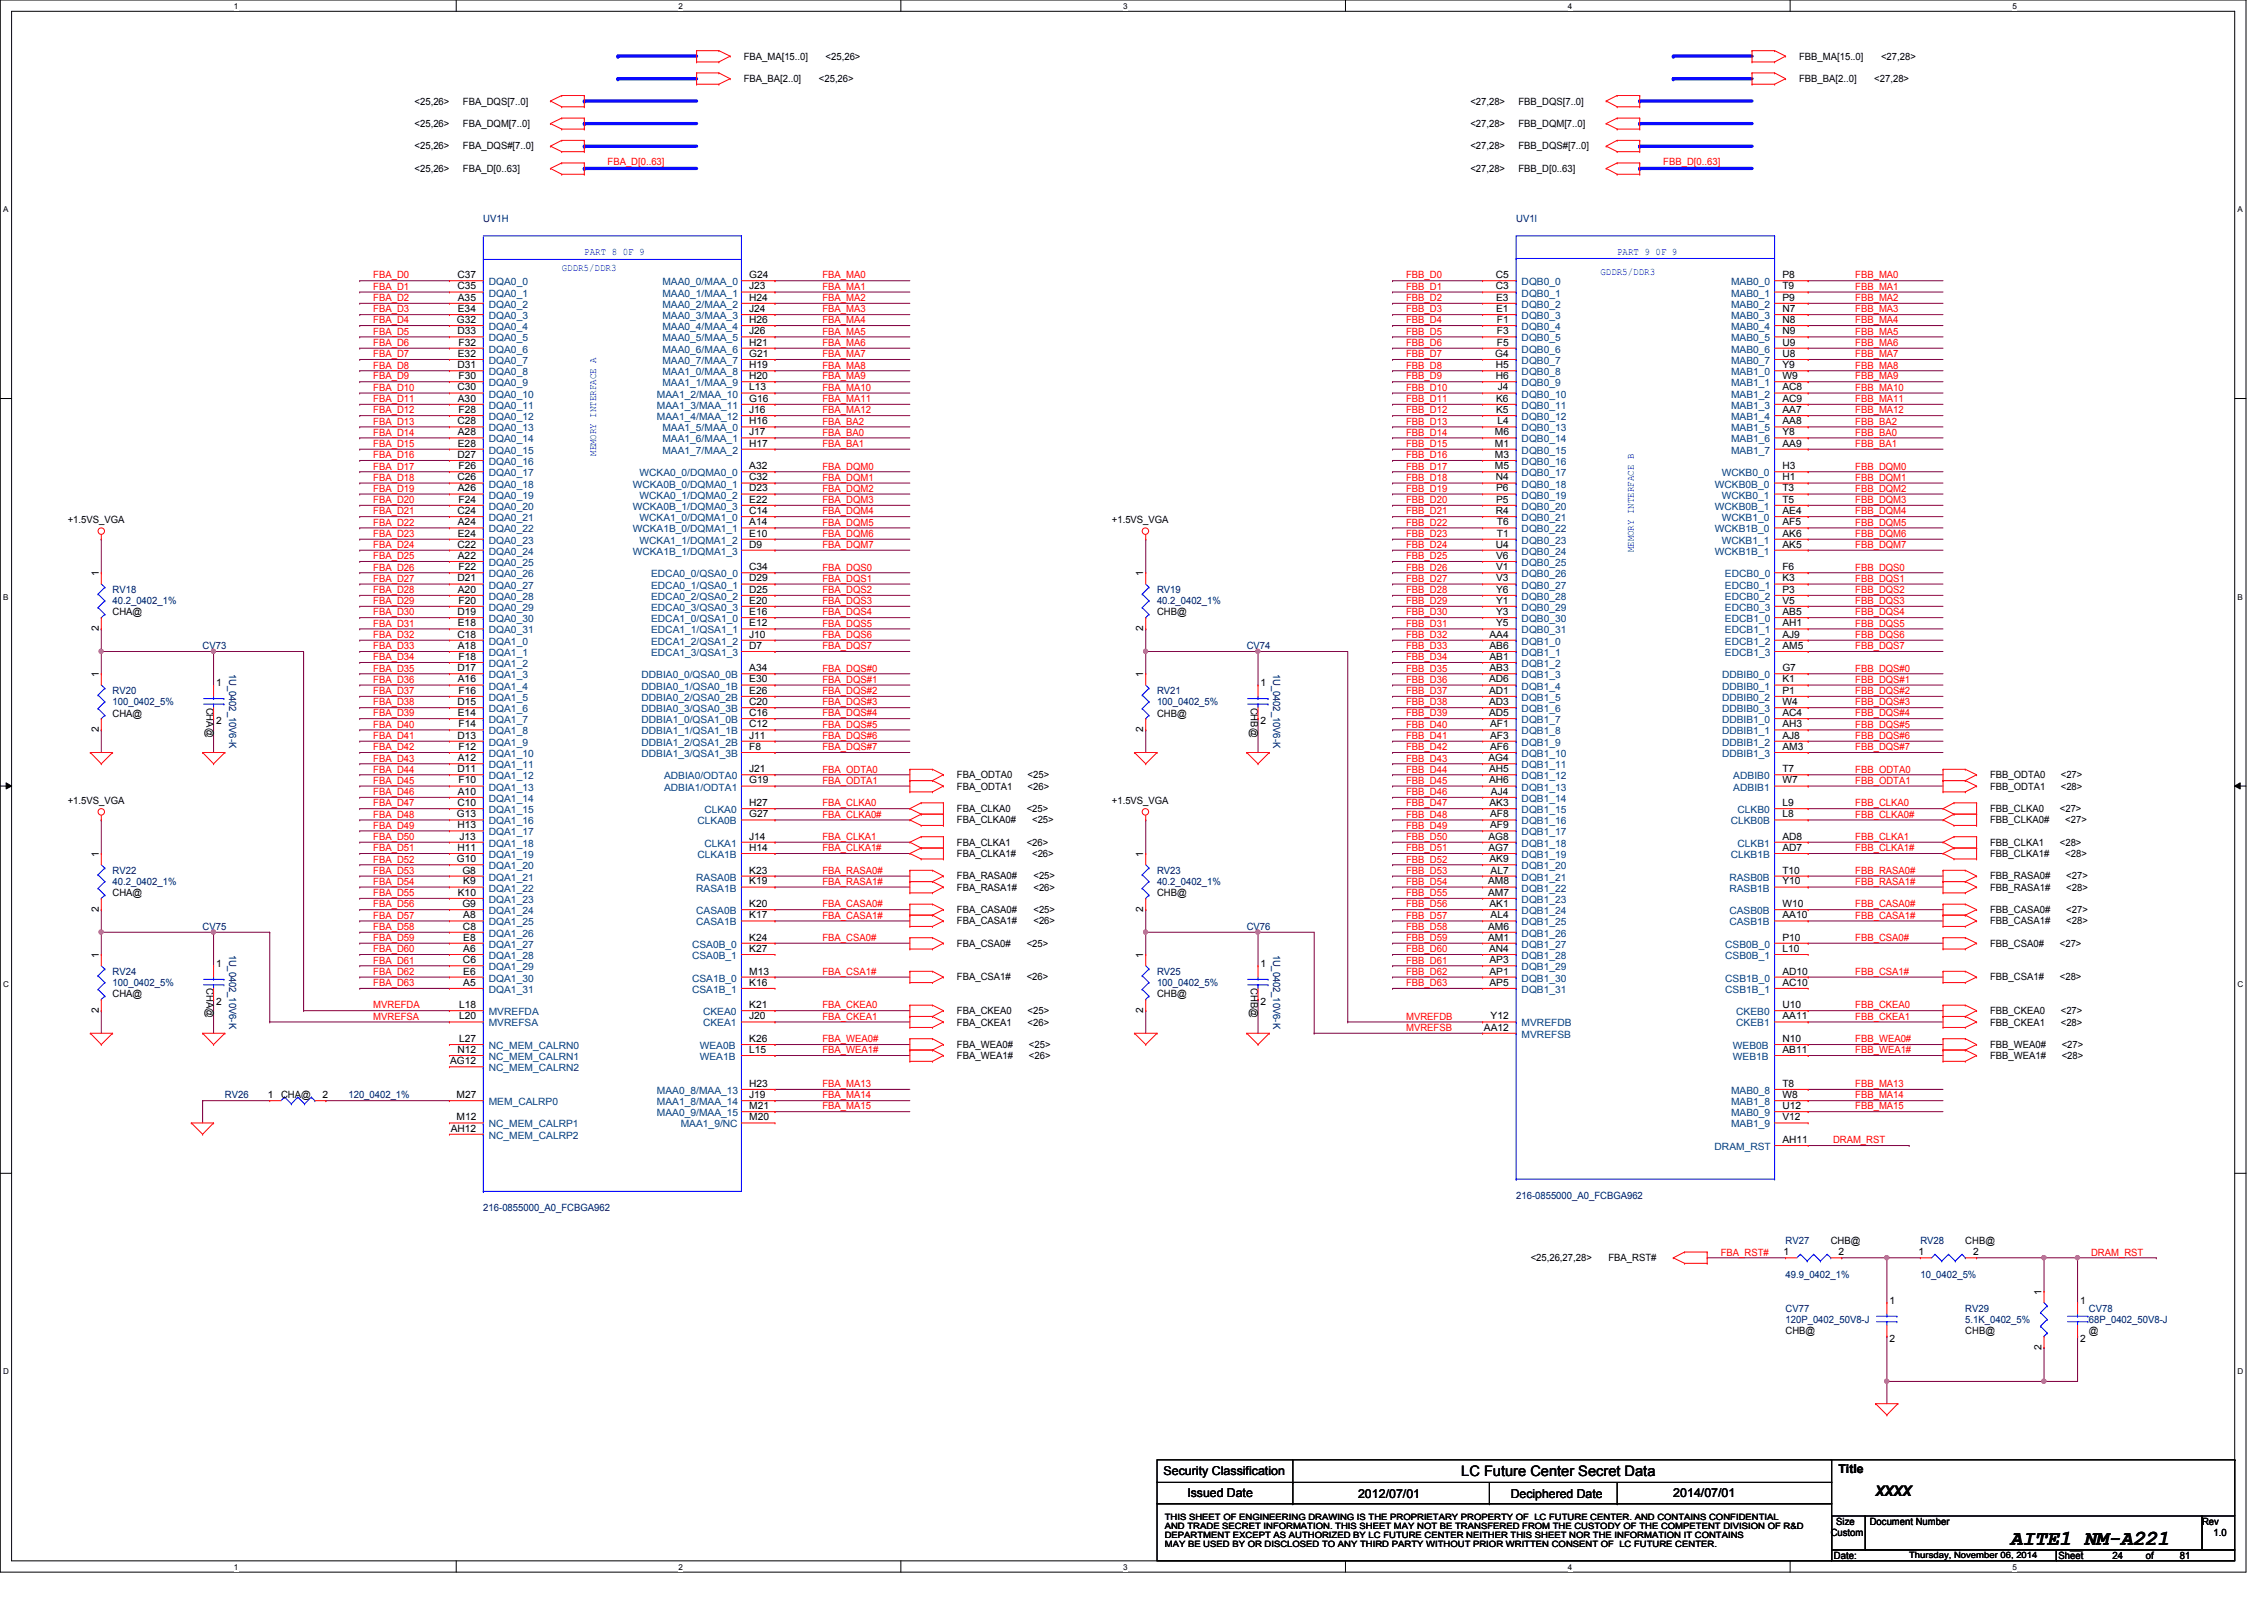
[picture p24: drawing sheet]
<svg xmlns="http://www.w3.org/2000/svg" width="297mm" height="210mm" viewBox="0 0 297 210" stroke-linecap="round" stroke-linejoin="round" font-family="sans-serif">
<defs><g id="words">
<text font-size="2.8" x="263.7" y="202.7">AITE1_NM-A221</text>
<g font-size="1.9">
<text x="191.7" y="193.7">LC Future Center Secret Data</text>
<text x="246.1" y="196.2">XXXX</text>
</g>
<g font-size="1.6">
<text x="152.7" y="193.5">Security Classification</text>
<text x="155.8" y="196.3">Issued Date</text>
<text x="178.2" y="196.5">2012/07/01</text>
<text x="198.2" y="196.5">Deciphered Date</text>
<text x="219.5" y="196.3">2014/07/01</text>
<text x="241.2" y="193.2">Title</text>
</g>
<g font-size="1.3">
<text x="97.6" y="7.8">FBA_MA[15..0]</text>
<text x="97.6" y="10.8">FBA_BA[2..0]</text>
<text x="107.4" y="10.8">&lt;25,26&gt;</text>
<text x="108.3" y="7.8">&lt;25,26&gt;</text>
<text x="236" y="7.8">FBB_MA[15..0]</text>
<text x="236" y="10.8">FBB_BA[2..0]</text>
<text x="245.9" y="10.8">&lt;27,28&gt;</text>
<text x="246.8" y="7.8">&lt;27,28&gt;</text>
<text x="54.4" y="13.7">&lt;25,26&gt;</text>
<text x="54.4" y="16.7">&lt;25,26&gt;</text>
<text x="60.7" y="13.7">FBA_DQS[7..0]</text>
<text x="60.7" y="16.7">FBA_DQM[7..0]</text>
<text x="192.9" y="13.7">&lt;27,28&gt;</text>
<text x="192.9" y="16.7">&lt;27,28&gt;</text>
<text x="199.2" y="13.7">FBB_DQS[7..0]</text>
<text x="199.2" y="16.7">FBB_DQM[7..0]</text>
<text x="54.4" y="22.6">&lt;25,26&gt;</text>
<text x="54.4" y="19.6">&lt;25,26&gt;</text>
<text x="60.7" y="22.6">FBA_D[0..63]</text>
<text x="60.7" y="19.6">FBA_DQS#[7..0]</text>
<text x="192.9" y="22.6">&lt;27,28&gt;</text>
<text x="192.9" y="19.6">&lt;27,28&gt;</text>
<text x="199.2" y="22.6">FBB_D[0..63]</text>
<text x="199.2" y="19.6">FBB_DQS#[7..0]</text>
<text x="60" y="38">C35</text>
<text x="60" y="36.5">C37</text>
<text x="60.1" y="40.9">E34</text>
<text x="60.1" y="39.5">A35</text>
<text x="98.3" y="40.9">J24</text>
<text x="98.3" y="39.5">H24</text>
<text x="98.3" y="38">J23</text>
<text x="98.3" y="36.5">G24</text>
<text x="196.3" y="38">C3</text>
<text x="196.3" y="36.5">C5</text>
<text x="196.3" y="40.9">E1</text>
<text x="196.3" y="39.5">E3</text>
<text x="233.8" y="40.9">N7</text>
<text x="233.8" y="39.5">P9</text>
<text x="233.8" y="38">T9</text>
<text x="233.8" y="36.5">P8</text>
<text x="59.9" y="42.4">G32</text>
<text x="60" y="43.9">D33</text>
<text x="60.1" y="46.8">E32</text>
<text x="60.2" y="45.3">F32</text>
<text x="98.3" y="46.8">G21</text>
<text x="98.3" y="45.3">H21</text>
<text x="98.3" y="43.9">J26</text>
<text x="98.3" y="42.4">H26</text>
<text x="196.2" y="46.8">G4</text>
<text x="196.4" y="45.3">F5</text>
<text x="196.4" y="43.9">F3</text>
<text x="196.4" y="42.4">F1</text>
<text x="233.8" y="46.8">U8</text>
<text x="233.8" y="45.3">U9</text>
<text x="233.8" y="43.9">N9</text>
<text x="233.8" y="42.4">N8</text>
<text x="60" y="51.2">C30</text>
<text x="60" y="48.3">D31</text>
<text x="60.1" y="52.7">A30</text>
<text x="60.2" y="49.7">F30</text>
<text x="98.3" y="52.7">G16</text>
<text x="98.3" y="51.2">L13</text>
<text x="98.3" y="49.7">H20</text>
<text x="98.3" y="48.3">H19</text>
<text x="196.3" y="49.7">H6</text>
<text x="196.3" y="48.3">H5</text>
<text x="196.3" y="52.7">K6</text>
<text x="196.5" y="51.2">J4</text>
<text x="233.8" y="52.7">AC9</text>
<text x="233.8" y="51.2">AC8</text>
<text x="233.8" y="49.7">W9</text>
<text x="233.8" y="48.3">Y9</text>
<text x="60" y="55.7">C28</text>
<text x="60.1" y="58.6">E28</text>
<text x="60.1" y="57.1">A28</text>
<text x="60.2" y="54.2">F28</text>
<text x="98.3" y="58.6">H17</text>
<text x="98.3" y="57.1">J17</text>
<text x="98.3" y="55.7">H16</text>
<text x="98.3" y="54.2">J16</text>
<text x="196.1" y="58.6">M1</text>
<text x="196.1" y="57.1">M6</text>
<text x="196.3" y="54.2">K5</text>
<text x="196.5" y="55.7">L4</text>
<text x="233.8" y="58.6">AA9</text>
<text x="233.8" y="57.1">Y8</text>
<text x="233.8" y="55.7">AA8</text>
<text x="233.8" y="54.2">AA7</text>
<text x="60" y="63">C26</text>
<text x="60" y="60.1">D27</text>
<text x="60.1" y="64.5">A26</text>
<text x="60.2" y="66">F24</text>
<text x="60.2" y="61.6">F26</text>
<text x="98.3" y="66">E22</text>
<text x="98.3" y="64.5">D23</text>
<text x="98.3" y="63">C32</text>
<text x="98.3" y="61.6">A32</text>
<text x="196.1" y="61.6">M5</text>
<text x="196.1" y="60.1">M3</text>
<text x="196.3" y="63">N4</text>
<text x="196.3" y="66">P5</text>
<text x="196.3" y="64.5">P6</text>
<text x="233.8" y="66">T5</text>
<text x="233.8" y="64.5">T3</text>
<text x="233.8" y="63">H1</text>
<text x="233.8" y="61.6">H3</text>
<text x="8.9" y="68.7">+1.5VS_VGA</text>
<text x="60" y="71.8">C22</text>
<text x="60" y="67.4">C24</text>
<text x="60.1" y="70.4">E24</text>
<text x="60.1" y="68.9">A24</text>
<text x="98.3" y="71.8">D9</text>
<text x="98.3" y="70.4">E10</text>
<text x="98.3" y="68.9">A14</text>
<text x="98.3" y="67.4">C14</text>
<text x="145.9" y="68.7">+1.5VS_VGA</text>
<text x="196.3" y="71.8">U4</text>
<text x="196.3" y="67.4">R4</text>
<text x="196.4" y="70.4">T1</text>
<text x="196.4" y="68.9">T6</text>
<text x="233.8" y="71.8">AK5</text>
<text x="233.8" y="70.4">AK6</text>
<text x="233.8" y="68.9">AF5</text>
<text x="233.8" y="67.4">AE4</text>
<text x="13" y="75.6" transform="rotate(-90 13 75.6)">1</text>
<text x="60" y="76.3">D21</text>
<text x="60.1" y="77.8">A20</text>
<text x="60.1" y="73.3">A22</text>
<text x="60.2" y="74.8">F22</text>
<text x="98.3" y="77.8">D25</text>
<text x="98.3" y="76.3">D29</text>
<text x="98.3" y="74.8">C34</text>
<text x="150" y="75.6" transform="rotate(-90 150 75.6)">1</text>
<text x="196.3" y="77.8">Y6</text>
<text x="196.3" y="76.3">V3</text>
<text x="196.3" y="74.8">V1</text>
<text x="196.3" y="73.3">V6</text>
<text x="233.8" y="77.8">P3</text>
<text x="233.8" y="76.3">K3</text>
<text x="233.8" y="74.8">F6</text>
<text x="13" y="82.8" transform="rotate(-90 13 82.8)">2</text>
<text x="14.8" y="80.7">CHA@</text>
<text x="60" y="83.7">C18</text>
<text x="60" y="80.7">D19</text>
<text x="60.1" y="82.2">E18</text>
<text x="60.2" y="79.2">F20</text>
<text x="98.3" y="83.7">J10</text>
<text x="98.3" y="82.2">E12</text>
<text x="98.3" y="80.7">E16</text>
<text x="98.3" y="79.2">E20</text>
<text x="150" y="82.8" transform="rotate(-90 150 82.8)">2</text>
<text x="151.8" y="80.7">CHB@</text>
<text x="195.4" y="83.7">AA4</text>
<text x="196.3" y="82.2">Y5</text>
<text x="196.3" y="80.7">Y3</text>
<text x="196.3" y="79.2">Y1</text>
<text x="233.8" y="83.7">AJ9</text>
<text x="233.8" y="82.2">AH1</text>
<text x="233.8" y="80.7">AB5</text>
<text x="233.8" y="79.2">V5</text>
<text x="13" y="88.9" transform="rotate(-90 13 88.9)">1</text>
<text x="60" y="88.1">D17</text>
<text x="60.1" y="89.5">A16</text>
<text x="60.1" y="85.1">A18</text>
<text x="60.2" y="86.6">F18</text>
<text x="98.3" y="89.5">E30</text>
<text x="98.3" y="88.1">A34</text>
<text x="98.3" y="85.1">D7</text>
<text x="150" y="88.9" transform="rotate(-90 150 88.9)">1</text>
<text x="195.4" y="89.5">AD6</text>
<text x="195.4" y="88.1">AB3</text>
<text x="195.4" y="86.6">AB1</text>
<text x="195.4" y="85.1">AB6</text>
<text x="233.8" y="89.5">K1</text>
<text x="233.8" y="88.1">G7</text>
<text x="233.8" y="85.1">AM5</text>
<text x="14.8" y="94">CHA@</text>
<text x="27.1" y="92.8" transform="rotate(90 27.1 92.8)">CHA@</text>
<text x="28.4" y="90">1</text>
<text x="28.4" y="95">2</text>
<text x="60" y="92.5">D15</text>
<text x="60.1" y="93.9">E14</text>
<text x="60.2" y="95.4">F14</text>
<text x="60.2" y="91">F16</text>
<text x="98.3" y="95.4">C12</text>
<text x="98.3" y="93.9">C16</text>
<text x="98.3" y="92.5">C20</text>
<text x="98.3" y="91">E26</text>
<text x="151.8" y="94">CHB@</text>
<text x="164.1" y="92.8" transform="rotate(90 164.1 92.8)">CHB@</text>
<text x="165.4" y="90">1</text>
<text x="165.4" y="95">2</text>
<text x="195.4" y="93.9">AD5</text>
<text x="195.4" y="92.5">AD3</text>
<text x="195.4" y="91">AD1</text>
<text x="195.5" y="95.4">AF1</text>
<text x="233.8" y="95.4">AH3</text>
<text x="233.8" y="93.9">AC4</text>
<text x="233.8" y="92.5">W4</text>
<text x="233.8" y="91">P1</text>
<text x="13" y="96.1" transform="rotate(-90 13 96.1)">2</text>
<text x="60" y="101.3">D11</text>
<text x="60" y="96.9">D13</text>
<text x="60.1" y="99.9">A12</text>
<text x="60.2" y="98.4">F12</text>
<text x="98.3" y="101.3">J21</text>
<text x="98.3" y="98.4">F8</text>
<text x="98.3" y="96.9">J11</text>
<text x="150" y="96.1" transform="rotate(-90 150 96.1)">2</text>
<text x="195.3" y="99.9">AG4</text>
<text x="195.4" y="101.3">AH5</text>
<text x="195.5" y="98.4">AF6</text>
<text x="195.5" y="96.9">AF3</text>
<text x="233.8" y="101.3">T7</text>
<text x="233.8" y="98.4">AM3</text>
<text x="233.8" y="96.9">AJ8</text>
<text x="8.9" y="105.5">+1.5VS_VGA</text>
<text x="59.9" y="107.2">G13</text>
<text x="60" y="105.7">C10</text>
<text x="60.1" y="104.3">A10</text>
<text x="60.2" y="102.8">F10</text>
<text x="98.3" y="107.2">G27</text>
<text x="98.3" y="105.7">H27</text>
<text x="98.3" y="102.8">G19</text>
<text x="125.6" y="106.5">FBA_CLKA0</text>
<text x="125.6" y="102.1">FBA_ODTA0</text>
<text x="125.6" y="103.6">FBA_ODTA1</text>
<text x="125.6" y="108">FBA_CLKA0#</text>
<text x="134.7" y="106.5">&lt;25&gt;</text>
<text x="134.8" y="102.1">&lt;25&gt;</text>
<text x="134.8" y="103.6">&lt;26&gt;</text>
<text x="135.4" y="108">&lt;25&gt;</text>
<text x="145.9" y="105.5">+1.5VS_VGA</text>
<text x="195.4" y="102.8">AH6</text>
<text x="195.4" y="105.7">AK3</text>
<text x="195.5" y="107.2">AF8</text>
<text x="195.6" y="104.3">AJ4</text>
<text x="233.8" y="107.2">L8</text>
<text x="233.8" y="105.7">L9</text>
<text x="233.8" y="102.8">W7</text>
<text x="261.1" y="102.1">FBB_ODTA0</text>
<text x="261.1" y="106.5">FBB_CLKA0</text>
<text x="261.1" y="103.6">FBB_ODTA1</text>
<text x="261.1" y="108">FBB_CLKA0#</text>
<text x="270.3" y="106.5">&lt;27&gt;</text>
<text x="270.4" y="102.1">&lt;27&gt;</text>
<text x="270.4" y="103.6">&lt;28&gt;</text>
<text x="271" y="108">&lt;27&gt;</text>
<text x="13" y="112.4" transform="rotate(-90 13 112.4)">1</text>
<text x="59.9" y="113.1">G10</text>
<text x="60" y="111.6">H11</text>
<text x="60" y="108.7">H13</text>
<text x="60.3" y="110.2">J13</text>
<text x="98.3" y="111.6">H14</text>
<text x="98.3" y="110.2">J14</text>
<text x="125.6" y="111">FBA_CLKA1</text>
<text x="125.6" y="112.4">FBA_CLKA1#</text>
<text x="134.7" y="111">&lt;26&gt;</text>
<text x="135.4" y="112.4">&lt;26&gt;</text>
<text x="150" y="112.4" transform="rotate(-90 150 112.4)">1</text>
<text x="195.3" y="111.6">AG7</text>
<text x="195.3" y="110.2">AG8</text>
<text x="195.4" y="113.1">AK9</text>
<text x="195.5" y="108.7">AF9</text>
<text x="233.8" y="111.6">AD7</text>
<text x="233.8" y="110.2">AD8</text>
<text x="261.1" y="111">FBB_CLKA1</text>
<text x="261.1" y="112.4">FBB_CLKA1#</text>
<text x="270.3" y="111">&lt;28&gt;</text>
<text x="271" y="112.4">&lt;28&gt;</text>
<text x="13" y="119.6" transform="rotate(-90 13 119.6)">2</text>
<text x="14.8" y="117.6">CHA@</text>
<text x="60.1" y="117.5">K10</text>
<text x="60.7" y="119">G9</text>
<text x="60.7" y="114.6">G8</text>
<text x="60.8" y="116">K9</text>
<text x="98.3" y="119">K20</text>
<text x="98.3" y="116">K19</text>
<text x="98.3" y="114.6">K23</text>
<text x="125.6" y="115.4">FBA_RASA0#</text>
<text x="125.6" y="119.8">FBA_CASA0#</text>
<text x="125.6" y="116.8">FBA_RASA1#</text>
<text x="135.6" y="115.4">&lt;25&gt;</text>
<text x="135.6" y="119.8">&lt;25&gt;</text>
<text x="135.6" y="116.8">&lt;26&gt;</text>
<text x="150" y="119.6" transform="rotate(-90 150 119.6)">2</text>
<text x="151.8" y="117.6">CHB@</text>
<text x="195.2" y="117.5">AM7</text>
<text x="195.2" y="116">AM8</text>
<text x="195.4" y="119">AK1</text>
<text x="195.6" y="114.6">AL7</text>
<text x="233.8" y="119">W10</text>
<text x="233.8" y="116">Y10</text>
<text x="233.8" y="114.6">T10</text>
<text x="261.1" y="115.4">FBB_RASA0#</text>
<text x="261.1" y="116.8">FBB_RASA1#</text>
<text x="261.1" y="119.8">FBB_CASA0#</text>
<text x="271.1" y="115.4">&lt;27&gt;</text>
<text x="271.1" y="116.8">&lt;28&gt;</text>
<text x="271.1" y="119.8">&lt;27&gt;</text>
<text x="13" y="125.7" transform="rotate(-90 13 125.7)">1</text>
<text x="60.7" y="122">C8</text>
<text x="60.8" y="124.9">A6</text>
<text x="60.8" y="123.4">E8</text>
<text x="60.8" y="120.5">A8</text>
<text x="98.3" y="124.9">K27</text>
<text x="98.3" y="123.4">K24</text>
<text x="98.3" y="120.5">K17</text>
<text x="125.6" y="121.2">FBA_CASA1#</text>
<text x="125.6" y="124.2">FBA_CSA0#</text>
<text x="134.7" y="124.2">&lt;25&gt;</text>
<text x="135.6" y="121.2">&lt;26&gt;</text>
<text x="150" y="125.7" transform="rotate(-90 150 125.7)">1</text>
<text x="195.2" y="123.4">AM1</text>
<text x="195.2" y="122">AM6</text>
<text x="195.4" y="124.9">AN4</text>
<text x="195.6" y="120.5">AL4</text>
<text x="233.8" y="124.9">L10</text>
<text x="233.8" y="123.4">P10</text>
<text x="233.8" y="120.5">AA10</text>
<text x="261.1" y="124.2">FBB_CSA0#</text>
<text x="261.1" y="121.2">FBB_CASA1#</text>
<text x="270.3" y="124.2">&lt;27&gt;</text>
<text x="271.1" y="121.2">&lt;28&gt;</text>
<text x="14.8" y="130.9">CHA@</text>
<text x="27.1" y="129.7" transform="rotate(90 27.1 129.7)">CHA@</text>
<text x="28.4" y="126.9">1</text>
<text x="28.4" y="131.9">2</text>
<text x="60.7" y="126.4">C6</text>
<text x="60.8" y="129.3">A5</text>
<text x="60.8" y="127.8">E6</text>
<text x="98.3" y="129.3">K16</text>
<text x="98.3" y="127.8">M13</text>
<text x="125.6" y="128.6">FBA_CSA1#</text>
<text x="134.7" y="128.6">&lt;26&gt;</text>
<text x="151.8" y="130.9">CHB@</text>
<text x="164.1" y="129.7" transform="rotate(90 164.1 129.7)">CHB@</text>
<text x="165.4" y="126.9">1</text>
<text x="165.4" y="131.9">2</text>
<text x="195.4" y="129.3">AP5</text>
<text x="195.4" y="127.8">AP1</text>
<text x="195.4" y="126.4">AP3</text>
<text x="233.8" y="129.3">AC10</text>
<text x="233.8" y="127.8">AD10</text>
<text x="261.1" y="128.6">FBB_CSA1#</text>
<text x="270.3" y="128.6">&lt;28&gt;</text>
<text x="13" y="132.9" transform="rotate(-90 13 132.9)">2</text>
<text x="60.2" y="136.7">L27</text>
<text x="60.2" y="133.7">L20</text>
<text x="60.2" y="132.2">L18</text>
<text x="98.3" y="136.7">K26</text>
<text x="98.3" y="133.7">J20</text>
<text x="98.3" y="132.2">K21</text>
<text x="125.6" y="133.1">FBA_CKEA0</text>
<text x="125.6" y="137.5">FBA_WEA0#</text>
<text x="125.6" y="134.5">FBA_CKEA1</text>
<text x="134.8" y="133.1">&lt;25&gt;</text>
<text x="134.8" y="134.5">&lt;26&gt;</text>
<text x="135" y="137.5">&lt;25&gt;</text>
<text x="150" y="132.9" transform="rotate(-90 150 132.9)">2</text>
<text x="194.7" y="135.2">AA12</text>
<text x="195.6" y="133.7">Y12</text>
<text x="233.8" y="136.7">N10</text>
<text x="233.8" y="133.7">AA11</text>
<text x="233.8" y="132.2">U10</text>
<text x="261.1" y="133.1">FBB_CKEA0</text>
<text x="261.1" y="137.5">FBB_WEA0#</text>
<text x="261.1" y="134.5">FBB_CKEA1</text>
<text x="270.4" y="133.1">&lt;27&gt;</text>
<text x="270.4" y="134.5">&lt;28&gt;</text>
<text x="270.5" y="137.5">&lt;27&gt;</text>
<text x="59.1" y="139.6">AG12</text>
<text x="60" y="138.1">N12</text>
<text x="98.3" y="142.6">H23</text>
<text x="98.3" y="138.1">L15</text>
<text x="125.6" y="138.9">FBA_WEA1#</text>
<text x="135" y="138.9">&lt;26&gt;</text>
<text x="233.8" y="142.6">T8</text>
<text x="233.8" y="138.1">AB11</text>
<text x="261.1" y="138.9">FBB_WEA1#</text>
<text x="270.5" y="138.9">&lt;28&gt;</text>
<text x="35.1" y="144.1">1</text>
<text x="36.9" y="144.1">CHA@</text>
<text x="42.3" y="144.1">2</text>
<text x="59.1" y="148.5">AH12</text>
<text x="59.9" y="147">M12</text>
<text x="59.9" y="144.1">M27</text>
<text x="98.3" y="147">M20</text>
<text x="98.3" y="145.5">M21</text>
<text x="98.3" y="144.1">J19</text>
<text x="233.8" y="149.9">AH11</text>
<text x="233.8" y="147">V12</text>
<text x="233.8" y="145.5">U12</text>
<text x="233.8" y="144.1">W8</text>
<text x="200.8" y="165.4">&lt;25,26,27,28&gt;</text>
<text x="211" y="165.4">FBA_RST#</text>
<text x="234" y="164.7">1</text>
<text x="240.2" y="163.2">CHB@</text>
<text x="241.2" y="164.7">2</text>
<text x="251.7" y="164.7">1</text>
<text x="257.8" y="163.2">CHB@</text>
<text x="258.9" y="164.7">2</text>
<text x="247.9" y="171.1">1</text>
<text x="267.8" y="169.9" transform="rotate(-90 267.8 169.9)">1</text>
<text x="272.9" y="171.1">1</text>
<text x="234.3" y="175">CHB@</text>
<text x="247.9" y="176.1">2</text>
<text x="257.8" y="175">CHB@</text>
<text x="267.8" y="177.1" transform="rotate(-90 267.8 177.1)">2</text>
<text x="272.9" y="176.1">2</text>
<text x="274.1" y="175">@</text>
<text x="240.2" y="201.5">Custom</text>
<text x="240.9" y="200.1">Size</text>
<text x="245.3" y="200.1">Document Number</text>
<text x="288.9" y="200.1">Rev</text>
<text x="290.4" y="201.5">1.0</text>
<text x="240.6" y="204.5">Date:</text>
<text x="270.1" y="204.5">Sheet</text>
<text x="277.2" y="204.5">24</text>
<text x="281.6" y="204.5">of</text>
<text x="286" y="204.5">81</text>
</g>
<g font-size="1.3" fill="#f00">
<text x="79.7" y="21.7">FBA_D[0..63]</text>
<text x="218.2" y="21.7">FBB_D[0..63]</text>
<text x="49" y="38">FBA_D1</text>
<text x="49" y="36.5">FBA_D0</text>
<text x="49" y="41">FBA_D3</text>
<text x="49" y="39.5">FBA_D2</text>
<text x="107.9" y="38">FBA_MA1</text>
<text x="107.9" y="36.5">FBA_MA0</text>
<text x="107.9" y="41">FBA_MA3</text>
<text x="107.9" y="39.5">FBA_MA2</text>
<text x="184.5" y="36.5">FBB_D0</text>
<text x="184.5" y="38">FBB_D1</text>
<text x="184.5" y="39.5">FBB_D2</text>
<text x="184.5" y="41">FBB_D3</text>
<text x="243.4" y="36.5">FBB_MA0</text>
<text x="243.4" y="38">FBB_MA1</text>
<text x="243.4" y="39.5">FBB_MA2</text>
<text x="243.4" y="41">FBB_MA3</text>
<text x="49" y="45.4">FBA_D6</text>
<text x="49" y="43.9">FBA_D5</text>
<text x="49" y="42.4">FBA_D4</text>
<text x="49" y="46.9">FBA_D7</text>
<text x="107.9" y="42.4">FBA_MA4</text>
<text x="107.9" y="43.9">FBA_MA5</text>
<text x="107.9" y="46.9">FBA_MA7</text>
<text x="107.9" y="45.4">FBA_MA6</text>
<text x="184.5" y="42.4">FBB_D4</text>
<text x="184.5" y="43.9">FBB_D5</text>
<text x="184.5" y="45.4">FBB_D6</text>
<text x="184.5" y="46.9">FBB_D7</text>
<text x="243.4" y="42.4">FBB_MA4</text>
<text x="243.4" y="43.9">FBB_MA5</text>
<text x="243.4" y="45.4">FBB_MA6</text>
<text x="243.4" y="46.9">FBB_MA7</text>
<text x="49" y="49.8">FBA_D9</text>
<text x="49" y="48.3">FBA_D8</text>
<text x="49" y="51.3">FBA_D10</text>
<text x="49" y="52.7">FBA_D11</text>
<text x="107.9" y="49.8">FBA_MA9</text>
<text x="107.9" y="48.3">FBA_MA8</text>
<text x="107.9" y="51.3">FBA_MA10</text>
<text x="107.9" y="52.7">FBA_MA11</text>
<text x="184.5" y="48.3">FBB_D8</text>
<text x="184.5" y="49.8">FBB_D9</text>
<text x="184.5" y="51.3">FBB_D10</text>
<text x="184.5" y="52.7">FBB_D11</text>
<text x="243.4" y="51.3">FBB_MA10</text>
<text x="243.4" y="52.7">FBB_MA11</text>
<text x="243.4" y="48.3">FBB_MA8</text>
<text x="243.4" y="49.8">FBB_MA9</text>
<text x="49" y="57.1">FBA_D14</text>
<text x="49" y="55.7">FBA_D13</text>
<text x="49" y="54.2">FBA_D12</text>
<text x="49" y="58.6">FBA_D15</text>
<text x="107.9" y="54.2">FBA_MA12</text>
<text x="107.9" y="57.1">FBA_BA0</text>
<text x="107.9" y="55.7">FBA_BA2</text>
<text x="107.9" y="58.6">FBA_BA1</text>
<text x="184.5" y="57.1">FBB_D14</text>
<text x="184.5" y="55.7">FBB_D13</text>
<text x="184.5" y="58.6">FBB_D15</text>
<text x="184.5" y="54.2">FBB_D12</text>
<text x="243.4" y="57.1">FBB_BA0</text>
<text x="243.4" y="58.6">FBB_BA1</text>
<text x="243.4" y="55.7">FBB_BA2</text>
<text x="243.4" y="54.2">FBB_MA12</text>
<text x="49" y="60.1">FBA_D16</text>
<text x="49" y="63.1">FBA_D18</text>
<text x="49" y="66">FBA_D20</text>
<text x="49" y="61.6">FBA_D17</text>
<text x="49" y="64.5">FBA_D19</text>
<text x="107.9" y="64.5">FBA_DQM2</text>
<text x="107.9" y="63.1">FBA_DQM1</text>
<text x="107.9" y="61.6">FBA_DQM0</text>
<text x="107.9" y="66">FBA_DQM3</text>
<text x="184.5" y="60.1">FBB_D16</text>
<text x="184.5" y="63.1">FBB_D18</text>
<text x="184.5" y="61.6">FBB_D17</text>
<text x="184.5" y="66">FBB_D20</text>
<text x="184.5" y="64.5">FBB_D19</text>
<text x="243.4" y="64.5">FBB_DQM2</text>
<text x="243.4" y="66">FBB_DQM3</text>
<text x="243.4" y="61.6">FBB_DQM0</text>
<text x="243.4" y="63.1">FBB_DQM1</text>
<text x="49" y="71.9">FBA_D24</text>
<text x="49" y="69">FBA_D22</text>
<text x="49" y="67.5">FBA_D21</text>
<text x="49" y="70.4">FBA_D23</text>
<text x="107.9" y="69">FBA_DQM5</text>
<text x="107.9" y="71.9">FBA_DQM7</text>
<text x="107.9" y="70.4">FBA_DQM6</text>
<text x="107.9" y="67.5">FBA_DQM4</text>
<text x="184.5" y="71.9">FBB_D24</text>
<text x="184.5" y="69">FBB_D22</text>
<text x="184.5" y="67.5">FBB_D21</text>
<text x="184.5" y="70.4">FBB_D23</text>
<text x="243.4" y="69">FBB_DQM5</text>
<text x="243.4" y="70.4">FBB_DQM6</text>
<text x="243.4" y="71.9">FBB_DQM7</text>
<text x="243.4" y="67.5">FBB_DQM4</text>
<text x="49" y="73.4">FBA_D25</text>
<text x="49" y="74.8">FBA_D26</text>
<text x="49" y="77.8">FBA_D28</text>
<text x="49" y="76.3">FBA_D27</text>
<text x="107.9" y="76.3">FBA_DQS1</text>
<text x="107.9" y="74.8">FBA_DQS0</text>
<text x="107.9" y="77.8">FBA_DQS2</text>
<text x="184.5" y="74.8">FBB_D26</text>
<text x="184.5" y="73.4">FBB_D25</text>
<text x="184.5" y="77.8">FBB_D28</text>
<text x="184.5" y="76.3">FBB_D27</text>
<text x="243.4" y="76.3">FBB_DQS1</text>
<text x="243.4" y="77.8">FBB_DQS2</text>
<text x="243.4" y="74.8">FBB_DQS0</text>
<text x="49" y="80.7">FBA_D30</text>
<text x="49" y="82.2">FBA_D31</text>
<text x="49" y="79.2">FBA_D29</text>
<text x="49" y="83.7">FBA_D32</text>
<text x="107.9" y="80.7">FBA_DQS4</text>
<text x="107.9" y="83.7">FBA_DQS6</text>
<text x="107.9" y="82.2">FBA_DQS5</text>
<text x="107.9" y="79.2">FBA_DQS3</text>
<text x="184.5" y="80.7">FBB_D30</text>
<text x="184.5" y="82.2">FBB_D31</text>
<text x="184.5" y="79.2">FBB_D29</text>
<text x="184.5" y="83.7">FBB_D32</text>
<text x="243.4" y="83.7">FBB_DQS6</text>
<text x="243.4" y="80.7">FBB_DQS4</text>
<text x="243.4" y="82.2">FBB_DQS5</text>
<text x="243.4" y="79.2">FBB_DQS3</text>
<text x="49" y="85.2">FBA_D33</text>
<text x="49" y="89.6">FBA_D36</text>
<text x="49" y="88.1">FBA_D35</text>
<text x="49" y="86.6">FBA_D34</text>
<text x="107.9" y="89.6">FBA_DQS#1</text>
<text x="107.9" y="88.1">FBA_DQS#0</text>
<text x="107.9" y="85.2">FBA_DQS7</text>
<text x="184.5" y="85.2">FBB_D33</text>
<text x="184.5" y="89.6">FBB_D36</text>
<text x="184.5" y="86.6">FBB_D34</text>
<text x="184.5" y="88.1">FBB_D35</text>
<text x="243.4" y="85.2">FBB_DQS7</text>
<text x="243.4" y="88.1">FBB_DQS#0</text>
<text x="243.4" y="89.6">FBB_DQS#1</text>
<text x="49" y="95.5">FBA_D40</text>
<text x="49" y="92.5">FBA_D38</text>
<text x="49" y="91.1">FBA_D37</text>
<text x="49" y="94">FBA_D39</text>
<text x="107.9" y="95.5">FBA_DQS#5</text>
<text x="107.9" y="94">FBA_DQS#4</text>
<text x="107.9" y="92.5">FBA_DQS#3</text>
<text x="107.9" y="91.1">FBA_DQS#2</text>
<text x="184.5" y="95.5">FBB_D40</text>
<text x="184.5" y="92.5">FBB_D38</text>
<text x="184.5" y="94">FBB_D39</text>
<text x="184.5" y="91.1">FBB_D37</text>
<text x="243.4" y="94">FBB_DQS#4</text>
<text x="243.4" y="95.5">FBB_DQS#5</text>
<text x="243.4" y="92.5">FBB_DQS#3</text>
<text x="243.4" y="91.1">FBB_DQS#2</text>
<text x="49" y="99.9">FBA_D43</text>
<text x="49" y="101.3">FBA_D44</text>
<text x="49" y="96.9">FBA_D41</text>
<text x="49" y="98.4">FBA_D42</text>
<text x="107.9" y="101.3">FBA_ODTA0</text>
<text x="107.9" y="98.4">FBA_DQS#7</text>
<text x="107.9" y="96.9">FBA_DQS#6</text>
<text x="184.5" y="101.3">FBB_D44</text>
<text x="184.5" y="99.9">FBB_D43</text>
<text x="184.5" y="96.9">FBB_D41</text>
<text x="184.5" y="98.4">FBB_D42</text>
<text x="243.4" y="98.4">FBB_DQS#7</text>
<text x="243.4" y="96.9">FBB_DQS#6</text>
<text x="243.4" y="101.3">FBB_ODTA0</text>
<text x="49" y="102.8">FBA_D45</text>
<text x="49" y="104.3">FBA_D46</text>
<text x="49" y="105.8">FBA_D47</text>
<text x="49" y="107.3">FBA_D48</text>
<text x="107.9" y="102.8">FBA_ODTA1</text>
<text x="107.9" y="105.8">FBA_CLKA0</text>
<text x="107.9" y="107.3">FBA_CLKA0#</text>
<text x="184.5" y="102.8">FBB_D45</text>
<text x="184.5" y="105.8">FBB_D47</text>
<text x="184.5" y="104.3">FBB_D46</text>
<text x="184.5" y="107.3">FBB_D48</text>
<text x="243.4" y="102.8">FBB_ODTA1</text>
<text x="243.4" y="107.3">FBB_CLKA0#</text>
<text x="243.4" y="105.8">FBB_CLKA0</text>
<text x="49" y="108.7">FBA_D49</text>
<text x="49" y="110.2">FBA_D50</text>
<text x="49" y="113.2">FBA_D52</text>
<text x="49" y="111.7">FBA_D51</text>
<text x="107.9" y="111.7">FBA_CLKA1#</text>
<text x="107.9" y="110.2">FBA_CLKA1</text>
<text x="184.5" y="108.7">FBB_D49</text>
<text x="184.5" y="110.2">FBB_D50</text>
<text x="184.5" y="113.2">FBB_D52</text>
<text x="184.5" y="111.7">FBB_D51</text>
<text x="243.4" y="110.2">FBB_CLKA1</text>
<text x="243.4" y="111.7">FBB_CLKA1#</text>
<text x="49" y="117.6">FBA_D55</text>
<text x="49" y="119">FBA_D56</text>
<text x="49" y="114.6">FBA_D53</text>
<text x="49" y="116.1">FBA_D54</text>
<text x="107.9" y="116.1">FBA_RASA1#</text>
<text x="107.9" y="114.6">FBA_RASA0#</text>
<text x="107.9" y="119">FBA_CASA0#</text>
<text x="184.5" y="117.6">FBB_D55</text>
<text x="184.5" y="114.6">FBB_D53</text>
<text x="184.5" y="119">FBB_D56</text>
<text x="184.5" y="116.1">FBB_D54</text>
<text x="243.4" y="114.6">FBB_RASA0#</text>
<text x="243.4" y="116.1">FBB_RASA1#</text>
<text x="243.4" y="119">FBB_CASA0#</text>
<text x="49" y="122">FBA_D58</text>
<text x="49" y="124.9">FBA_D60</text>
<text x="49" y="123.4">FBA_D59</text>
<text x="49" y="120.5">FBA_D57</text>
<text x="107.9" y="120.5">FBA_CASA1#</text>
<text x="107.9" y="123.4">FBA_CSA0#</text>
<text x="184.5" y="122">FBB_D58</text>
<text x="184.5" y="123.4">FBB_D59</text>
<text x="184.5" y="124.9">FBB_D60</text>
<text x="184.5" y="120.5">FBB_D57</text>
<text x="243.4" y="120.5">FBB_CASA1#</text>
<text x="243.4" y="123.4">FBB_CSA0#</text>
<text x="49" y="126.4">FBA_D61</text>
<text x="49" y="127.9">FBA_D62</text>
<text x="49" y="129.4">FBA_D63</text>
<text x="107.9" y="127.9">FBA_CSA1#</text>
<text x="184.5" y="126.4">FBB_D61</text>
<text x="184.5" y="127.9">FBB_D62</text>
<text x="184.5" y="129.4">FBB_D63</text>
<text x="243.4" y="127.9">FBB_CSA1#</text>
<text x="49" y="133.8">MVREFSA</text>
<text x="49" y="132.3">MVREFDA</text>
<text x="107.9" y="133.8">FBA_CKEA1</text>
<text x="107.9" y="132.3">FBA_CKEA0</text>
<text x="107.9" y="136.7">FBA_WEA0#</text>
<text x="184.5" y="135.3">MVREFSB</text>
<text x="184.5" y="133.8">MVREFDB</text>
<text x="243.4" y="132.3">FBB_CKEA0</text>
<text x="243.4" y="133.8">FBB_CKEA1</text>
<text x="243.4" y="136.7">FBB_WEA0#</text>
<text x="107.9" y="138.2">FBA_WEA1#</text>
<text x="107.9" y="142.6">FBA_MA13</text>
<text x="243.4" y="138.2">FBB_WEA1#</text>
<text x="243.4" y="142.6">FBB_MA13</text>
<text x="107.9" y="144.1">FBA_MA14</text>
<text x="107.9" y="145.5">FBA_MA15</text>
<text x="240.5" y="150">DRAM_RST</text>
<text x="243.4" y="145.5">FBB_MA15</text>
<text x="243.4" y="144.1">FBB_MA14</text>
<text x="225.8" y="164.7">FBA_RST#</text>
<text x="274.4" y="164.7">DRAM_RST</text>
</g>
<g font-size="1.3" fill="#000080">
<text x="63.4" y="29.2">UV1H</text>
<text x="198.9" y="29.2">UV1I</text>
<text x="14.8" y="77.8">RV18</text>
<text x="151.8" y="77.8">RV19</text>
<text x="14.8" y="79.3">40.2_0402_1%</text>
<text x="151.8" y="79.3">40.2_0402_1%</text>
<text x="26.6" y="85.2">CV73</text>
<text x="30.1" y="88.4" transform="rotate(90 30.1 88.4)">1U_0402_10V6-K</text>
<text x="163.6" y="85.2">CV74</text>
<text x="167" y="88.4" transform="rotate(90 167 88.4)">1U_0402_10V6-K</text>
<text x="14.8" y="91.1">RV20</text>
<text x="14.8" y="92.5">100_0402_5%</text>
<text x="151.8" y="91.1">RV21</text>
<text x="151.8" y="92.5">100_0402_5%</text>
<text x="14.8" y="114.6">RV22</text>
<text x="14.8" y="116.1">40.2_0402_1%</text>
<text x="151.8" y="114.6">RV23</text>
<text x="151.8" y="116.1">40.2_0402_1%</text>
<text x="26.6" y="122">CV75</text>
<text x="30.1" y="125.2" transform="rotate(90 30.1 125.2)">1U_0402_10V6-K</text>
<text x="163.6" y="122">CV76</text>
<text x="167" y="125.2" transform="rotate(90 167 125.2)">1U_0402_10V6-K</text>
<text x="14.8" y="127.9">RV24</text>
<text x="14.8" y="129.4">100_0402_5%</text>
<text x="151.8" y="127.9">RV25</text>
<text x="151.8" y="129.4">100_0402_5%</text>
<text x="29.5" y="144.1">RV26</text>
<text x="45.7" y="144.1">120_0402_1%</text>
<text x="63.4" y="158.8">216-0855000_A0_FCBGA962</text>
<text x="198.9" y="157.4">216-0855000_A0_FCBGA962</text>
<text x="234.3" y="163.2">RV27</text>
<text x="234.3" y="167.7">49.9_0402_1%</text>
<text x="252" y="163.2">RV28</text>
<text x="252" y="167.7">10_0402_5%</text>
<text x="234.3" y="172.1">CV77</text>
<text x="234.3" y="173.6">120P_0402_50V8-J</text>
<text x="257.8" y="172.1">RV29</text>
<text x="257.8" y="173.6">5.1K_0402_5%</text>
<text x="274.1" y="172.1">CV78</text>
<text x="274.1" y="173.6">68P_0402_50V8-J</text>
</g>
<g font-size="1.3" fill="#00f">
<text x="73.7" y="35.6">GDDR5/DDR3</text>
<text x="76.7" y="33.5">PART 8 0F 9</text>
<text x="212.2" y="33.5">PART 9 0F 9</text>
<text x="210" y="36.1">GDDR5/DDR3</text>
<text x="78.2" y="59.8" transform="rotate(-90 78.2 59.8)">MEMORY INTERFACE A</text>
<text x="214.4" y="72.5" transform="rotate(-90 214.4 72.5)">MEMORY INTERFACE B</text>
</g>
<g font-size="1.3" fill="#004080">
<text x="64.1" y="41.9">DQA0_3</text>
<text x="64.1" y="40.4">DQA0_2</text>
<text x="64.1" y="38.9">DQA0_1</text>
<text x="64.1" y="37.4">DQA0_0</text>
<text x="86.9" y="41.9">MAA0_3/MAA_3</text>
<text x="86.9" y="40.4">MAA0_2/MAA_2</text>
<text x="86.9" y="38.9">MAA0_1/MAA_1</text>
<text x="86.9" y="37.4">MAA0_0/MAA_0</text>
<text x="199.6" y="41.9">DQB0_3</text>
<text x="199.6" y="40.4">DQB0_2</text>
<text x="199.6" y="38.9">DQB0_1</text>
<text x="199.6" y="37.4">DQB0_0</text>
<text x="227.1" y="41.9">MAB0_3</text>
<text x="227.1" y="40.4">MAB0_2</text>
<text x="227.1" y="38.9">MAB0_1</text>
<text x="227.1" y="37.4">MAB0_0</text>
<text x="64.1" y="47.8">DQA0_7</text>
<text x="64.1" y="46.3">DQA0_6</text>
<text x="64.1" y="44.8">DQA0_5</text>
<text x="64.1" y="43.3">DQA0_4</text>
<text x="86.9" y="47.8">MAA0_7/MAA_7</text>
<text x="86.9" y="46.3">MAA0_6/MAA_6</text>
<text x="86.9" y="44.8">MAA0_5/MAA_5</text>
<text x="86.9" y="43.3">MAA0_4/MAA_4</text>
<text x="199.6" y="47.8">DQB0_7</text>
<text x="199.6" y="46.3">DQB0_6</text>
<text x="199.6" y="44.8">DQB0_5</text>
<text x="199.6" y="43.3">DQB0_4</text>
<text x="227.1" y="47.8">MAB0_7</text>
<text x="227.1" y="46.3">MAB0_6</text>
<text x="227.1" y="44.8">MAB0_5</text>
<text x="227.1" y="43.3">MAB0_4</text>
<text x="64.1" y="53.6">DQA0_11</text>
<text x="64.1" y="52.2">DQA0_10</text>
<text x="64.1" y="50.7">DQA0_9</text>
<text x="64.1" y="49.2">DQA0_8</text>
<text x="86.2" y="53.6">MAA1_3/MAA_11</text>
<text x="86.2" y="52.2">MAA1_2/MAA_10</text>
<text x="86.9" y="50.7">MAA1_1/MAA_9</text>
<text x="86.9" y="49.2">MAA1_0/MAA_8</text>
<text x="199.6" y="53.6">DQB0_11</text>
<text x="199.6" y="52.2">DQB0_10</text>
<text x="199.6" y="50.7">DQB0_9</text>
<text x="199.6" y="49.2">DQB0_8</text>
<text x="227.1" y="53.6">MAB1_3</text>
<text x="227.1" y="52.2">MAB1_2</text>
<text x="227.1" y="50.7">MAB1_1</text>
<text x="227.1" y="49.2">MAB1_0</text>
<text x="64.1" y="59.5">DQA0_15</text>
<text x="64.1" y="58">DQA0_14</text>
<text x="64.1" y="56.6">DQA0_13</text>
<text x="64.1" y="55.1">DQA0_12</text>
<text x="86.2" y="55.1">MAA1_4/MAA_12</text>
<text x="86.9" y="59.5">MAA1_7/MAA_2</text>
<text x="86.9" y="58">MAA1_6/MAA_1</text>
<text x="86.9" y="56.6">MAA1_5/MAA_0</text>
<text x="199.6" y="59.5">DQB0_15</text>
<text x="199.6" y="58">DQB0_14</text>
<text x="199.6" y="56.6">DQB0_13</text>
<text x="199.6" y="55.1">DQB0_12</text>
<text x="227.1" y="59.5">MAB1_7</text>
<text x="227.1" y="58">MAB1_6</text>
<text x="227.1" y="56.6">MAB1_5</text>
<text x="227.1" y="55.1">MAB1_4</text>
<text x="64.1" y="65.4">DQA0_19</text>
<text x="64.1" y="64">DQA0_18</text>
<text x="64.1" y="62.5">DQA0_17</text>
<text x="64.1" y="61">DQA0_16</text>
<text x="83" y="64">WCKA0B_0/DQMA0_1</text>
<text x="83.9" y="65.4">WCKA0_1/DQMA0_2</text>
<text x="83.9" y="62.5">WCKA0_0/DQMA0_0</text>
<text x="199.6" y="65.4">DQB0_19</text>
<text x="199.6" y="64">DQB0_18</text>
<text x="199.6" y="62.5">DQB0_17</text>
<text x="199.6" y="61">DQB0_16</text>
<text x="225" y="64">WCKB0B_0</text>
<text x="225.9" y="65.4">WCKB0_1</text>
<text x="225.9" y="62.5">WCKB0_0</text>
<text x="64.1" y="71.3">DQA0_23</text>
<text x="64.1" y="69.8">DQA0_22</text>
<text x="64.1" y="68.4">DQA0_21</text>
<text x="64.1" y="66.9">DQA0_20</text>
<text x="83" y="69.8">WCKA1B_0/DQMA1_1</text>
<text x="83" y="66.9">WCKA0B_1/DQMA0_3</text>
<text x="83.9" y="71.3">WCKA1_1/DQMA1_2</text>
<text x="83.9" y="68.4">WCKA1_0/DQMA1_0</text>
<text x="199.6" y="71.3">DQB0_23</text>
<text x="199.6" y="69.8">DQB0_22</text>
<text x="199.6" y="68.4">DQB0_21</text>
<text x="199.6" y="66.9">DQB0_20</text>
<text x="225" y="69.8">WCKB1B_0</text>
<text x="225" y="66.9">WCKB0B_1</text>
<text x="225.9" y="71.3">WCKB1_1</text>
<text x="225.9" y="68.4">WCKB1_0</text>
<text x="64.1" y="77.2">DQA0_27</text>
<text x="64.1" y="75.7">DQA0_26</text>
<text x="64.1" y="74.3">DQA0_25</text>
<text x="64.1" y="72.8">DQA0_24</text>
<text x="83" y="72.8">WCKA1B_1/DQMA1_3</text>
<text x="85.4" y="77.2">EDCA0_1/QSA0_1</text>
<text x="85.4" y="75.7">EDCA0_0/QSA0_0</text>
<text x="199.6" y="77.2">DQB0_27</text>
<text x="199.6" y="75.7">DQB0_26</text>
<text x="199.6" y="74.3">DQB0_25</text>
<text x="199.6" y="72.8">DQB0_24</text>
<text x="225" y="72.8">WCKB1B_1</text>
<text x="226.3" y="77.2">EDCB0_1</text>
<text x="226.3" y="75.7">EDCB0_0</text>
<text x="64.1" y="83.1">DQA0_31</text>
<text x="64.1" y="81.6">DQA0_30</text>
<text x="64.1" y="80.1">DQA0_29</text>
<text x="64.1" y="78.7">DQA0_28</text>
<text x="85.4" y="83.1">EDCA1_1/QSA1_1</text>
<text x="85.4" y="81.6">EDCA1_0/QSA1_0</text>
<text x="85.4" y="80.1">EDCA0_3/QSA0_3</text>
<text x="85.4" y="78.7">EDCA0_2/QSA0_2</text>
<text x="199.6" y="83.1">DQB0_31</text>
<text x="199.6" y="81.6">DQB0_30</text>
<text x="199.6" y="80.1">DQB0_29</text>
<text x="199.6" y="78.7">DQB0_28</text>
<text x="226.3" y="83.1">EDCB1_1</text>
<text x="226.3" y="81.6">EDCB1_0</text>
<text x="226.3" y="80.1">EDCB0_3</text>
<text x="226.3" y="78.7">EDCB0_2</text>
<text x="64.1" y="89">DQA1_3</text>
<text x="64.1" y="87.5">DQA1_2</text>
<text x="64.1" y="86.1">DQA1_1</text>
<text x="64.1" y="84.6">DQA1_0</text>
<text x="84.2" y="89">DDBIA0_0/QSA0_0B</text>
<text x="85.4" y="86.1">EDCA1_3/QSA1_3</text>
<text x="85.4" y="84.6">EDCA1_2/QSA1_2</text>
<text x="199.6" y="89">DQB1_3</text>
<text x="199.6" y="87.5">DQB1_2</text>
<text x="199.6" y="86.1">DQB1_1</text>
<text x="199.6" y="84.6">DQB1_0</text>
<text x="225.9" y="89">DDBIB0_0</text>
<text x="226.3" y="86.1">EDCB1_3</text>
<text x="226.3" y="84.6">EDCB1_2</text>
<text x="64.1" y="94.9">DQA1_7</text>
<text x="64.1" y="93.4">DQA1_6</text>
<text x="64.1" y="91.9">DQA1_5</text>
<text x="64.1" y="90.5">DQA1_4</text>
<text x="84.2" y="94.9">DDBIA1_0/QSA1_0B</text>
<text x="84.2" y="93.4">DDBIA0_3/QSA0_3B</text>
<text x="84.2" y="91.9">DDBIA0_2/QSA0_2B</text>
<text x="84.2" y="90.5">DDBIA0_1/QSA0_1B</text>
<text x="199.6" y="94.9">DQB1_7</text>
<text x="199.6" y="93.4">DQB1_6</text>
<text x="199.6" y="91.9">DQB1_5</text>
<text x="199.6" y="90.5">DQB1_4</text>
<text x="225.9" y="94.9">DDBIB1_0</text>
<text x="225.9" y="93.4">DDBIB0_3</text>
<text x="225.9" y="91.9">DDBIB0_2</text>
<text x="225.9" y="90.5">DDBIB0_1</text>
<text x="64.1" y="100.8">DQA1_11</text>
<text x="64.1" y="99.3">DQA1_10</text>
<text x="64.1" y="97.8">DQA1_9</text>
<text x="64.1" y="96.4">DQA1_8</text>
<text x="84.2" y="99.3">DDBIA1_3/QSA1_3B</text>
<text x="84.2" y="97.8">DDBIA1_2/QSA1_2B</text>
<text x="84.2" y="96.4">DDBIA1_1/QSA1_1B</text>
<text x="199.6" y="100.8">DQB1_11</text>
<text x="199.6" y="99.3">DQB1_10</text>
<text x="199.6" y="97.8">DQB1_9</text>
<text x="199.6" y="96.4">DQB1_8</text>
<text x="225.9" y="99.3">DDBIB1_3</text>
<text x="225.9" y="97.8">DDBIB1_2</text>
<text x="225.9" y="96.4">DDBIB1_1</text>
<text x="64.1" y="106.7">DQA1_15</text>
<text x="64.1" y="105.2">DQA1_14</text>
<text x="64.1" y="103.7">DQA1_13</text>
<text x="64.1" y="102.2">DQA1_12</text>
<text x="87.1" y="103.7">ADBIA1/ODTA1</text>
<text x="87.1" y="102.2">ADBIA0/ODTA0</text>
<text x="92.4" y="106.7">CLKA0</text>
<text x="199.6" y="106.7">DQB1_15</text>
<text x="199.6" y="105.2">DQB1_14</text>
<text x="199.6" y="103.7">DQB1_13</text>
<text x="199.6" y="102.2">DQB1_12</text>
<text x="227.4" y="103.7">ADBIB1</text>
<text x="227.4" y="102.2">ADBIB0</text>
<text x="228" y="106.7">CLKB0</text>
<text x="64.1" y="112.6">DQA1_19</text>
<text x="64.1" y="111.1">DQA1_18</text>
<text x="64.1" y="109.6">DQA1_17</text>
<text x="64.1" y="108.2">DQA1_16</text>
<text x="91.5" y="112.6">CLKA1B</text>
<text x="91.5" y="108.2">CLKA0B</text>
<text x="92.4" y="111.1">CLKA1</text>
<text x="199.6" y="112.6">DQB1_19</text>
<text x="199.6" y="111.1">DQB1_18</text>
<text x="199.6" y="109.6">DQB1_17</text>
<text x="199.6" y="108.2">DQB1_16</text>
<text x="227.1" y="112.6">CLKB1B</text>
<text x="227.1" y="108.2">CLKB0B</text>
<text x="228" y="111.1">CLKB1</text>
<text x="64.1" y="119.9">DQA1_24</text>
<text x="64.1" y="118.4">DQA1_23</text>
<text x="64.1" y="117">DQA1_22</text>
<text x="64.1" y="115.5">DQA1_21</text>
<text x="64.1" y="114">DQA1_20</text>
<text x="91.4" y="119.9">CASA0B</text>
<text x="91.4" y="117">RASA1B</text>
<text x="91.4" y="115.5">RASA0B</text>
<text x="199.6" y="119.9">DQB1_24</text>
<text x="199.6" y="118.4">DQB1_23</text>
<text x="199.6" y="117">DQB1_22</text>
<text x="199.6" y="115.5">DQB1_21</text>
<text x="199.6" y="114">DQB1_20</text>
<text x="226.9" y="119.9">CASB0B</text>
<text x="226.9" y="117">RASB1B</text>
<text x="226.9" y="115.5">RASB0B</text>
<text x="64.1" y="125.8">DQA1_28</text>
<text x="64.1" y="124.3">DQA1_27</text>
<text x="64.1" y="122.9">DQA1_26</text>
<text x="64.1" y="121.4">DQA1_25</text>
<text x="90.8" y="125.8">CSA0B_1</text>
<text x="90.8" y="124.3">CSA0B_0</text>
<text x="91.4" y="121.4">CASA1B</text>
<text x="199.6" y="125.8">DQB1_28</text>
<text x="199.6" y="124.3">DQB1_27</text>
<text x="199.6" y="122.9">DQB1_26</text>
<text x="199.6" y="121.4">DQB1_25</text>
<text x="226.4" y="125.8">CSB0B_1</text>
<text x="226.4" y="124.3">CSB0B_0</text>
<text x="226.9" y="121.4">CASB1B</text>
<text x="64.1" y="130.3">DQA1_31</text>
<text x="64.1" y="128.8">DQA1_30</text>
<text x="64.1" y="127.3">DQA1_29</text>
<text x="90.8" y="130.3">CSA1B_1</text>
<text x="90.8" y="128.8">CSA1B_0</text>
<text x="199.6" y="130.3">DQB1_31</text>
<text x="199.6" y="128.8">DQB1_30</text>
<text x="199.6" y="127.3">DQB1_29</text>
<text x="226.4" y="130.3">CSB1B_1</text>
<text x="226.4" y="128.8">CSB1B_0</text>
<text x="64.1" y="137.6">NC_MEM_CALRN0</text>
<text x="64.1" y="134.7">MVREFSA</text>
<text x="64.1" y="133.2">MVREFDA</text>
<text x="91.8" y="137.6">WEA0B</text>
<text x="92.2" y="134.7">CKEA1</text>
<text x="92.2" y="133.2">CKEA0</text>
<text x="199.6" y="136.1">MVREFSB</text>
<text x="199.6" y="134.7">MVREFDB</text>
<text x="227.4" y="137.6">WEB0B</text>
<text x="227.8" y="134.7">CKEB1</text>
<text x="227.8" y="133.2">CKEB0</text>
<text x="64.1" y="140.5">NC_MEM_CALRN2</text>
<text x="64.1" y="139.1">NC_MEM_CALRN1</text>
<text x="86.2" y="143.5">MAA0_8/MAA_13</text>
<text x="91.8" y="139.1">WEA1B</text>
<text x="227.1" y="143.5">MAB0_8</text>
<text x="227.4" y="139.1">WEB1B</text>
<text x="64.1" y="149.4">NC_MEM_CALRP2</text>
<text x="64.1" y="147.9">NC_MEM_CALRP1</text>
<text x="64.1" y="145">MEM_CALRP0</text>
<text x="86.2" y="146.4">MAA0_9/MAA_15</text>
<text x="86.2" y="145">MAA1_8/MAA_14</text>
<text x="89.3" y="147.9">MAA1_9/NC</text>
<text x="227.1" y="147.9">MAB1_9</text>
<text x="227.1" y="146.4">MAB0_9</text>
<text x="227.1" y="145">MAB1_8</text>
<text x="225" y="150.9">DRAM_RST</text>
</g>
<g font-size="1.1">
<text x="30.7" y="1.1">1</text>
<text x="89" y="1.1">2</text>
<text x="147.4" y="1.1">3</text>
<text x="205.7" y="1.1">4</text>
<text x="264" y="1.1">5</text>
<text x=".4" y="27.9">A</text>
<text x="293.6" y="27.9">A</text>
<text x=".4" y="78.7">B</text>
<text x="293.6" y="78.7">B</text>
<text x=".4" y="129.5">C</text>
<text x="293.6" y="129.5">C</text>
<text x=".4" y="180.3">D</text>
<text x="293.6" y="180.3">D</text>
<text x="152.8" y="199.4">THIS SHEET OF ENGINEERING DRAWING IS THE PROPRIETARY PROPERTY OF LC FUTURE CENTER. AND CONTAINS CONFIDENTIAL</text>
<text x="152.8" y="200.6">AND TRADE SECRET INFORMATION. THIS SHEET MAY NOT BE TRANSFERED FROM THE CUSTODY OF THE COMPETENT DIVISION OF R&amp;D</text>
<text x="152.8" y="201.8">DEPARTMENT EXCEPT AS AUTHORIZED BY LC FUTURE CENTER NEITHER THIS SHEET NOR THE INFORMATION IT CONTAINS</text>
<text x="152.8" y="202.9">MAY BE USED BY OR DISCLOSED TO ANY THIRD PARTY WITHOUT PRIOR WRITTEN CONSENT OF LC FUTURE CENTER.</text>
<text x="30.7" y="205.9">1</text>
<text x="89" y="205.9">2</text>
<text x="147.4" y="205.9">3</text>
<text x="205.7" y="205.9">4</text>
<text x="250.5" y="204.4">Thursday, November 06, 2014</text>
<text x="264" y="205.9">5</text>
</g>
</g></defs>
<path d="M0 0h294.7v206.2h-294.7zM1.5 1.5h291.7v203.3h-291.7z" fill="none" stroke="#000" stroke-width=".13"/>
<g fill="#fff">
<path d="M30.7 .2h.6v1.2h-.6z"/>
<path d="M30.7 204.9h.6v1.2h-.6z"/>
</g>
<path d="M59.9 0v1.5M59.9 204.8v1.4" fill="none" stroke="#000" stroke-width=".13"/>
<g fill="#fff">
<path d="M89 .2h.6v1.2h-.6z"/>
<path d="M89 204.9h.6v1.2h-.6z"/>
</g>
<path d="M118.2 0v1.5M118.2 204.8v1.4" fill="none" stroke="#000" stroke-width=".13"/>
<g fill="#fff">
<path d="M147.4 .2h.6v1.2h-.6z"/>
<path d="M147.4 204.9h.6v1.2h-.6z"/>
</g>
<path d="M176.5 0v1.5M176.5 204.8v1.4" fill="none" stroke="#000" stroke-width=".13"/>
<g fill="#fff">
<path d="M205.7 .2h.6v1.2h-.6z"/>
<path d="M205.7 204.9h.6v1.2h-.6z"/>
</g>
<path d="M234.9 0v1.5M234.9 204.8v1.4" fill="none" stroke="#000" stroke-width=".13"/>
<g fill="#fff">
<path d="M264 .2h.6v1.2h-.6z"/>
<path d="M264 204.9h.6v1.2h-.6z"/>
<path d="M.4 26.9h.7v1.2h-.7z"/>
<path d="M293.6 26.9h.7v1.2h-.7z"/>
<path d="M.4 77.7h.7v1.2h-.7z"/>
<path d="M293.6 77.7h.7v1.2h-.7z"/>
</g>
<path d="M0 52.3h1.5M293.2 52.3h1.5" fill="none" stroke="#000" stroke-width=".13"/>
<g fill="#fff">
<path d="M.4 128.5h.8v1.2h-.8z"/>
<path d="M293.6 128.5h.7v1.2h-.7z"/>
</g>
<path d="M0 103.1h1.5M.8 102.7l.7 .4-.7 .4zM293.2 103.1l.7-.4v.8zM293.2 103.1h1.5" fill="none" stroke="#000" stroke-width=".13"/>
<path d="M.8 102.7l.7 .4-.7 .4zM293.2 103.1l.7-.4v.8z" fill="#000"/>
<g fill="#fff">
<path d="M.4 179.3h.8v1.2h-.8z"/>
<path d="M293.6 179.3h.7v1.2h-.7z"/>
</g>
<path d="M0 153.9h1.5M293.2 153.9h1.5" fill="none" stroke="#000" stroke-width=".13"/>
<path d="M241.6 165h.1M241.6 165h6M247.6 165h.1M247.6 165v5.9" fill="none" stroke="#800040" stroke-width=".13"/>
<circle cx="247.5" cy="165" r=".29" fill="#f0f"/>
<circle cx="247.5" cy="165" r=".29" fill="none" stroke="#f0f" stroke-width=".13"/>
<path d="M268.2 165h.1M268.2 165v4.4M272.6 165h.1M272.6 165v5.9" fill="none" stroke="#800040" stroke-width=".13"/>
<circle cx="268.1" cy="165" r=".29" fill="#f0f"/>
<circle cx="268.1" cy="165" r=".29" fill="none" stroke="#f0f" stroke-width=".13"/>
<path d="M247.6 175.3h.1M247.6 175.3v5.9M268.2 176.8h.1M268.2 176.8v4.4M268.2 181.2h.1M268.2 181.2h4.4" fill="none" stroke="#800040" stroke-width=".13"/>
<circle cx="268.1" cy="181.2" r=".29" fill="#f0f"/>
<circle cx="268.1" cy="181.2" r=".29" fill="none" stroke="#f0f" stroke-width=".13"/>
<path d="M224 165h.1M224 165h10.3M272.6 175.3h.1M272.6 175.3v5.9M247.6 181.2h.1M247.6 181.2v2.9" fill="none" stroke="#800040" stroke-width=".13"/>
<circle cx="247.5" cy="181.2" r=".29" fill="#f0f"/>
<circle cx="247.5" cy="181.2" r=".29" fill="none" stroke="#f0f" stroke-width=".13"/>
<path d="M13.3 107.6h.1M13.3 107.6v4.4M13.3 122.3h.1M13.3 122.3v2.9M13.3 122.3h14.7" fill="none" stroke="#800040" stroke-width=".13"/>
<circle cx="28" cy="122.3" r=".29" fill="#f0f"/>
<circle cx="28" cy="122.3" r=".29" fill="none" stroke="#f0f" stroke-width=".13"/>
<circle cx="13.3" cy="122.3" r=".29" fill="#f0f"/>
<circle cx="13.3" cy="122.3" r=".29" fill="none" stroke="#f0f" stroke-width=".13"/>
<path d="M13.3 85.5h.1M13.3 85.5v2.9M28 122.3h.1M28 122.3v4.4" fill="none" stroke="#800040" stroke-width=".13"/>
<circle cx="13.3" cy="85.4" r=".29" fill="#f0f"/>
<circle cx="13.3" cy="85.4" r=".29" fill="none" stroke="#f0f" stroke-width=".13"/>
<path d="M13.3 85.5h.1M13.3 85.5h14.7" fill="none" stroke="#800040" stroke-width=".13"/>
<circle cx="28" cy="85.4" r=".29" fill="#f0f"/>
<circle cx="28" cy="85.4" r=".29" fill="none" stroke="#f0f" stroke-width=".13"/>
<g fill="none" stroke="#800040" stroke-width=".13">
<path d="M101.7 38.3h.1M101.7 36.8h.1M101.7 39.8h.1M101.7 36.8h17.7M101.7 38.3h17.7M101.7 39.8h17.7M182.7 36.8h.1M182.7 38.3h.1M182.7 39.8h.1M182.7 36.8h11.8M182.7 38.3h11.8M182.7 39.8h11.8"/>
<path d="M237.2 36.8h.1M237.2 38.3h.1M237.2 39.8h.1M237.2 36.8h17.7M237.2 38.3h17.7M237.2 39.8h17.7M101.7 42.7h.1M101.7 41.3h.1M101.7 44.2h.1M101.7 47.2h.1M101.7 45.7h.1M101.7 50.1h.1"/>
<path d="M101.7 48.6h.1M101.7 51.6h.1M101.7 54.5h.1M101.7 53h.1M101.7 42.7h17.7M101.7 41.3h17.7M101.7 44.2h17.7M101.7 45.7h17.7M101.7 47.2h17.7M101.7 50.1h17.7M101.7 48.6h17.7M101.7 51.6h17.7"/>
<path d="M101.7 54.5h17.7M101.7 53h17.7M182.7 41.3h.1M182.7 42.7h.1M182.7 44.2h.1M182.7 45.7h.1M182.7 47.2h.1M182.7 48.6h.1M182.7 50.1h.1M182.7 51.6h.1M182.7 53h.1M182.7 57.4h.1"/>
<path d="M182.7 56h.1M182.7 58.9h.1M182.7 54.5h.1M182.7 42.7h11.8M182.7 41.3h11.8M182.7 44.2h11.8M182.7 45.7h11.8M182.7 47.2h11.8M182.7 50.1h11.8M182.7 48.6h11.8M182.7 51.6h11.8M182.7 54.5h11.8"/>
<path d="M182.7 53h11.8M182.7 57.4h11.8M182.7 58.9h11.8M182.7 56h11.8M237.2 42.7h.1M237.2 41.3h.1M237.2 44.2h.1M237.2 45.7h.1M237.2 47.2h.1M237.2 57.4h.1M237.2 58.9h.1M237.2 56h.1"/>
<path d="M237.2 42.7h17.7M237.2 41.3h17.7M237.2 44.2h17.7M237.2 45.7h17.7M237.2 47.2h17.7M237.2 57.4h17.7M237.2 58.9h17.7M237.2 56h17.7M13.3 70.7h.1M13.3 70.7v4.4M182.7 60.4h.1M182.7 63.4h.1"/>
<path d="M182.7 61.9h.1M182.7 66.3h.1M182.7 64.8h.1M182.7 72.2h.1M182.7 75.1h.1M182.7 69.3h.1M182.7 73.7h.1M182.7 67.8h.1M182.7 78.1h.1M182.7 76.6h.1M182.7 70.7h.1M182.7 79.5h.1"/>
<path d="M182.7 69.3h11.8M182.7 70.7h11.8M182.7 72.2h11.8M182.7 67.8h11.8M182.7 64.8h11.8M182.7 66.3h11.8M182.7 61.9h11.8M182.7 63.4h11.8M182.7 76.6h11.8M182.7 79.5h11.8M182.7 78.1h11.8M182.7 75.1h11.8"/>
<path d="M182.7 60.4h11.8M182.7 73.7h11.8M237.2 69.3h.1M237.2 70.7h.1M237.2 72.2h.1M237.2 67.8h.1M237.2 64.8h.1M237.2 66.3h.1M237.2 61.9h.1M237.2 63.4h.1M237.2 76.6h.1M237.2 79.5h.1"/>
<path d="M237.2 78.1h.1M237.2 75.1h.1M237.2 69.3h17.7M237.2 70.7h17.7M237.2 72.2h17.7M237.2 67.8h17.7M237.2 64.8h17.7M237.2 66.3h17.7M237.2 61.9h17.7M237.2 63.4h17.7M237.2 76.6h17.7M237.2 79.5h17.7"/>
<path d="M237.2 78.1h17.7M237.2 75.1h17.7M13.3 95.8h.1M13.3 82.5h.1M13.3 82.5v3M13.3 95.8v2.9M28 85.5h.1M28 94.3h.1M28 85.5v4.4M28 94.3v4.4M28 85.5h11.8M182.7 81h.1"/>
<path d="M182.7 82.5h.1M182.7 95.8h.1M182.7 97.2h.1M182.7 85.5h.1M182.7 84h.1M182.7 89.9h.1M182.7 86.9h.1M182.7 88.4h.1M182.7 92.8h.1M182.7 94.3h.1M182.7 98.7h.1M182.7 91.4h.1"/>
<path d="M182.7 85.5h11.8M182.7 84h11.8M182.7 81h11.8M182.7 82.5h11.8M182.7 98.7h11.8M182.7 94.3h11.8M182.7 95.8h11.8M182.7 97.2h11.8M182.7 92.8h11.8M182.7 91.4h11.8M182.7 88.4h11.8M182.7 89.9h11.8"/>
<path d="M182.7 86.9h11.8M237.2 84h.1M237.2 85.5h.1M237.2 81h.1M237.2 82.5h.1M237.2 98.7h.1M237.2 94.3h.1M237.2 95.8h.1M237.2 97.2h.1M237.2 92.8h.1M237.2 91.4h.1M237.2 88.4h.1"/>
<path d="M237.2 89.9h.1M237.2 85.5h17.7M237.2 84h17.7M237.2 81h17.7M237.2 82.5h17.7M237.2 98.7h17.7M237.2 94.3h17.7M237.2 95.8h17.7M237.2 97.2h17.7M237.2 92.8h17.7M237.2 91.4h17.7M237.2 88.4h17.7"/>
<path d="M237.2 89.9h17.7M13.3 119.3h.1M13.3 119.3v3M101.7 103.1h.1M101.7 106.1h.1M101.7 107.6h.1M101.7 101.6h.1M101.7 112h.1M101.7 110.5h.1M101.7 116.4h.1M101.7 114.9h.1M101.7 119.3h.1"/>
<path d="M101.7 103.1h17.7M101.7 106.1h17.7M101.7 107.6h17.7M101.7 101.6h17.7M101.7 112h17.7M101.7 110.5h17.7M101.7 116.4h17.7M101.7 114.9h17.7M101.7 119.3h17.7M182.7 103.1h.1M182.7 106.1h.1M182.7 104.6h.1"/>
<path d="M182.7 101.6h.1M182.7 109h.1M182.7 100.2h.1M182.7 107.6h.1M182.7 110.5h.1M182.7 117.9h.1M182.7 114.9h.1M182.7 119.3h.1M182.7 113.5h.1M182.7 116.4h.1M182.7 112h.1M182.7 103.1h11.8"/>
<path d="M182.7 106.1h11.8M182.7 107.6h11.8M182.7 101.6h11.8M182.7 112h11.8M182.7 110.5h11.8M182.7 116.4h11.8M182.7 114.9h11.8M182.7 119.3h11.8M182.7 104.6h11.8M182.7 109h11.8M182.7 100.2h11.8M182.7 117.9h11.8"/>
<path d="M182.7 113.5h11.8M237.2 103.1h.1M237.2 101.6h.1M237.2 107.6h.1M237.2 106.1h.1M237.2 114.9h.1M237.2 116.4h.1M237.2 110.5h.1M237.2 112h.1M237.2 119.3h.1M237.2 103.1h17.7M237.2 106.1h17.7"/>
<path d="M237.2 107.6h17.7M237.2 101.6h17.7M237.2 112h17.7M237.2 110.5h17.7M237.2 116.4h17.7M237.2 114.9h17.7M237.2 119.3h17.7M13.3 132.6h.1M13.3 132.6v3M28 131.1h.1M28 131.1v4.5M101.7 120.8h.1"/>
<path d="M101.7 128.2h.1M101.7 123.7h.1M101.7 134.1h.1M101.7 132.6h.1M101.7 138.5h.1M101.7 137h.1M101.7 120.8h17.7M101.7 128.2h17.7M101.7 123.7h17.7M101.7 134.1h17.7M101.7 132.6h17.7M101.7 138.5h17.7"/>
<path d="M101.7 137h17.7M182.7 122.3h.1M182.7 123.7h.1M182.7 125.2h.1M182.7 126.7h.1M182.7 128.2h.1M182.7 120.8h.1M182.7 129.7h.1M182.7 120.8h11.8M182.7 128.2h11.8M182.7 123.7h11.8M182.7 122.3h11.8"/>
<path d="M182.7 125.2h11.8M182.7 126.7h11.8M182.7 129.7h11.8M237.2 120.8h.1M237.2 123.7h.1M237.2 128.2h.1M237.2 132.6h.1M237.2 134.1h.1M237.2 137h.1M237.2 138.5h.1M237.2 120.8h17.7M237.2 128.2h17.7"/>
<path d="M237.2 123.7h17.7M237.2 134.1h17.7M237.2 132.6h17.7M237.2 138.5h17.7M237.2 137h17.7M247.6 165h.1M247.6 165h4.4M259.3 165h.1M259.3 165h13.3M268.2 165h.1M247.6 181.2h.1M247.6 181.2h20.6"/>
</g>
<path d="M81.1 7.4h10.3" fill="none" stroke="#00f" stroke-width=".42"/>
<circle cx="81.1" cy="7.4" r=".21" fill="#00f"/>
<path d="M76.7 16.2h14.7" fill="none" stroke="#00f" stroke-width=".42"/>
<circle cx="76.7" cy="16.2" r=".21" fill="#00f"/>
<path d="M76.7 22.1h14.7" fill="none" stroke="#00f" stroke-width=".42"/>
<circle cx="76.7" cy="22.1" r=".21" fill="#00f"/>
<path d="M76.7 13.3h14.7" fill="none" stroke="#00f" stroke-width=".42"/>
<circle cx="76.7" cy="13.3" r=".21" fill="#00f"/>
<path d="M81.1 10.3h10.3" fill="none" stroke="#00f" stroke-width=".42"/>
<circle cx="81.1" cy="10.3" r=".21" fill="#00f"/>
<path d="M76.7 19.2h14.7" fill="none" stroke="#00f" stroke-width=".42"/>
<circle cx="76.7" cy="19.2" r=".21" fill="#00f"/>
<g fill="none" stroke="#800040" stroke-width=".13">
<path d="M47.2 38.3h.1M47.2 36.8h.1M47.2 39.8h.1M47.2 38.3h11.8M47.2 36.8h11.8M47.2 39.8h11.8M47.2 41.3h.1M47.2 45.7h.1M47.2 44.2h.1M47.2 42.7h.1M47.2 50.1h.1M47.2 48.6h.1"/>
<path d="M47.2 47.2h.1M47.2 51.6h.1M47.2 57.4h.1M47.2 53h.1M47.2 56h.1M47.2 54.5h.1M47.2 58.9h.1M47.2 41.3h11.8M47.2 45.7h11.8M47.2 44.2h11.8M47.2 42.7h11.8M47.2 50.1h11.8"/>
<path d="M47.2 48.6h11.8M47.2 47.2h11.8M47.2 51.6h11.8M47.2 57.4h11.8M47.2 53h11.8M47.2 56h11.8M47.2 54.5h11.8M47.2 58.9h11.8M47.2 60.4h.1M47.2 63.4h.1M47.2 66.3h.1M47.2 61.9h.1"/>
<path d="M47.2 72.2h.1M47.2 64.8h.1M47.2 73.7h.1M47.2 69.3h.1M47.2 75.1h.1M47.2 78.1h.1M47.2 67.8h.1M47.2 70.7h.1M47.2 76.6h.1M47.2 79.5h.1M47.2 60.4h11.8M47.2 63.4h11.8"/>
<path d="M47.2 66.3h11.8M47.2 61.9h11.8M47.2 72.2h11.8M47.2 64.8h11.8M47.2 73.7h11.8M47.2 69.3h11.8M47.2 75.1h11.8M47.2 78.1h11.8M47.2 67.8h11.8M47.2 70.7h11.8M47.2 76.6h11.8M47.2 79.5h11.8"/>
<path d="M47.2 81h.1M47.2 82.5h.1M47.2 95.8h.1M47.2 84h.1M47.2 85.5h.1M47.2 97.2h.1M47.2 89.9h.1M47.2 92.8h.1M47.2 88.4h.1M47.2 86.9h.1M47.2 91.4h.1M47.2 98.7h.1"/>
<path d="M47.2 94.3h.1M47.2 81h11.8M47.2 82.5h11.8M47.2 95.8h11.8M47.2 84h11.8M47.2 85.5h11.8M47.2 97.2h11.8M47.2 89.9h11.8M47.2 92.8h11.8M47.2 88.4h11.8M47.2 86.9h11.8M47.2 91.4h11.8"/>
<path d="M47.2 98.7h11.8M47.2 94.3h11.8M47.2 103.1h.1M47.2 104.6h.1M47.2 106.1h.1M47.2 100.2h.1M47.2 109h.1M47.2 101.6h.1M47.2 107.6h.1M47.2 110.5h.1M47.2 117.9h.1M47.2 119.3h.1"/>
<path d="M47.2 114.9h.1M47.2 113.5h.1M47.2 116.4h.1M47.2 112h.1M47.2 103.1h11.8M47.2 104.6h11.8M47.2 106.1h11.8M47.2 100.2h11.8M47.2 109h11.8M47.2 101.6h11.8M47.2 107.6h11.8M47.2 110.5h11.8"/>
<path d="M47.2 117.9h11.8M47.2 119.3h11.8M47.2 114.9h11.8M47.2 113.5h11.8M47.2 116.4h11.8M47.2 112h11.8M47.2 122.3h.1M47.2 125.2h.1M47.2 123.7h.1M47.2 126.7h.1M47.2 128.2h.1M47.2 129.7h.1"/>
<path d="M47.2 120.8h.1M47.2 122.3h11.8M47.2 125.2h11.8M47.2 123.7h11.8M47.2 126.7h11.8M47.2 128.2h11.8M47.2 129.7h11.8M47.2 120.8h11.8"/>
</g>
<path d="M219.5 7.4h10.4" fill="none" stroke="#00f" stroke-width=".42"/>
<circle cx="219.5" cy="7.4" r=".21" fill="#00f"/>
<path d="M215.1 16.2h14.8" fill="none" stroke="#00f" stroke-width=".42"/>
<circle cx="215.1" cy="16.2" r=".21" fill="#00f"/>
<path d="M215.1 22.1h14.8" fill="none" stroke="#00f" stroke-width=".42"/>
<circle cx="215.1" cy="22.1" r=".21" fill="#00f"/>
<path d="M215.1 13.3h14.8" fill="none" stroke="#00f" stroke-width=".42"/>
<circle cx="215.1" cy="13.3" r=".21" fill="#00f"/>
<path d="M219.5 10.3h10.4" fill="none" stroke="#00f" stroke-width=".42"/>
<circle cx="219.5" cy="10.3" r=".21" fill="#00f"/>
<path d="M215.1 19.2h14.8" fill="none" stroke="#00f" stroke-width=".42"/>
<circle cx="215.1" cy="19.2" r=".21" fill="#00f"/>
<g fill="none" stroke="#800040" stroke-width=".13">
<path d="M101.7 69.3h.1M101.7 72.2h.1M101.7 70.7h.1M101.7 64.8h.1M101.7 67.8h.1M101.7 63.4h.1M101.7 61.9h.1M101.7 66.3h.1M101.7 76.6h.1M101.7 75.1h.1M101.7 78.1h.1M101.7 79.5h.1"/>
<path d="M101.7 69.3h17.7M101.7 72.2h17.7M101.7 70.7h17.7M101.7 64.8h17.7M101.7 67.8h17.7M101.7 63.4h17.7M101.7 61.9h17.7M101.7 66.3h17.7M101.7 76.6h17.7M101.7 75.1h17.7M101.7 78.1h17.7M101.7 79.5h17.7"/>
<path d="M39.8 85.5v47.1M101.7 95.8h.1M101.7 94.3h.1M101.7 98.7h.1M101.7 92.8h.1M101.7 97.2h.1M101.7 89.9h.1M101.7 88.4h.1M101.7 91.4h.1M101.7 81h.1M101.7 85.5h.1M101.7 84h.1"/>
<path d="M101.7 82.5h.1M101.7 95.8h17.7M101.7 94.3h17.7M101.7 98.7h17.7M101.7 92.8h17.7M101.7 97.2h17.7M101.7 89.9h17.7M101.7 88.4h17.7M101.7 91.4h17.7M101.7 81h17.7M101.7 85.5h17.7M101.7 84h17.7"/>
<path d="M101.7 82.5h17.7M150.3 82.5h.1M150.3 82.5v3M165.1 85.5h.1M165.1 85.5h11.7M28 122.3h7.4M35.4 122.3h.1M35.4 134.1h.1M35.4 122.3v11.8M35.4 134.1h23.6M39.8 132.6h.1M39.8 132.6h19.2"/>
<path d="M59 134.1h.1M59 132.6h.1M150.3 122.3h.1M150.3 122.3h22.1M150.3 122.3v2.9M165.1 122.3h.1M165.1 122.3v4.4M26.6 144.4h.1M26.6 144.4h8.8M26.6 144.4v2.9M42.8 144.4h.1M42.8 144.4h16.2"/>
</g>
<circle cx="165" cy="122.3" r=".29" fill="#f0f"/>
<circle cx="165" cy="122.3" r=".29" fill="none" stroke="#f0f" stroke-width=".13"/>
<circle cx="150.3" cy="122.3" r=".29" fill="#f0f"/>
<circle cx="150.3" cy="122.3" r=".29" fill="none" stroke="#f0f" stroke-width=".13"/>
<path d="M150.3 85.5h.1M150.3 85.5v2.9M150.3 107.6h.1M150.3 107.6v4.4" fill="none" stroke="#800040" stroke-width=".13"/>
<circle cx="150.3" cy="85.4" r=".29" fill="#f0f"/>
<circle cx="150.3" cy="85.4" r=".29" fill="none" stroke="#f0f" stroke-width=".13"/>
<path d="M150.3 85.5h.1M150.3 85.5h14.8M165.1 85.5h.1M165.1 85.5v4.4" fill="none" stroke="#800040" stroke-width=".13"/>
<circle cx="165" cy="85.4" r=".29" fill="#f0f"/>
<circle cx="165" cy="85.4" r=".29" fill="none" stroke="#f0f" stroke-width=".13"/>
<g fill="none" stroke="#800040" stroke-width=".13">
<path d="M150.3 70.7h.1M150.3 70.7v4.4M150.3 95.8h.1M150.3 95.8v2.9M165.1 94.3h.1M165.1 94.3v4.4M176.8 85.5v48.6M150.3 119.3h.1M150.3 119.3v3M150.3 132.6h.1M150.3 132.6v3M165.1 131.1h.1"/>
<path d="M165.1 131.1v4.5M172.4 135.6h.1M172.4 122.3v13.3M172.4 135.6h22.1M176.8 134.1h.1M176.8 134.1h17.7M194.5 135.6h.1M194.5 134.1h.1M237.2 150.3h13.3M250.5 150.3h.1M272.6 165h10.3M282.9 165h.1"/>
</g>
<circle cx="272.5" cy="165" r=".29" fill="#f0f"/>
<circle cx="272.5" cy="165" r=".29" fill="none" stroke="#f0f" stroke-width=".13"/>
<g fill="none" stroke="#800040" stroke-width=".13">
<path d="M101.7 57.4h.1M101.7 56h.1M101.7 58.9h.1M101.7 57.4h17.7M101.7 56h17.7M101.7 58.9h17.7M237.2 51.6h.1M237.2 53h.1M237.2 54.5h.1M237.2 48.6h.1M237.2 50.1h.1M237.2 51.6h17.7"/>
<path d="M237.2 53h17.7M237.2 54.5h17.7M237.2 48.6h17.7M237.2 50.1h17.7M101.7 142.9h.1M101.7 144.4h.1M101.7 145.8h.1M101.7 142.9h17.7M101.7 144.4h17.7M101.7 145.8h17.7M237.2 142.9h.1M237.2 145.8h.1"/>
<path d="M237.2 144.4h.1M237.2 142.9h17.7M237.2 144.4h17.7M237.2 145.8h17.7"/>
</g>
<g fill="none" stroke="#f00" stroke-width=".13">
<path d="M72.2 13.3h.1M72.2 16.2h.1M72.2 19.2h.1M72.2 13.3l1.5 .7M72.2 16.2l1.5 .7M72.2 19.2l1.5 .7M73.7 12.5h.1M73.7 14h.1M73.7 15.5h.1M73.7 16.9h.1M73.7 18.4h.1M73.7 19.9h.1"/>
<path d="M73.7 12.5l-1.5 .8M73.7 12.5h3M73.7 14h3M73.7 15.5l-1.5 .7M73.7 15.5h3M73.7 16.9h3M73.7 18.4l-1.5 .8M73.7 18.4h3M73.7 19.9h3M76.7 12.5h.1M76.7 14h.1M76.7 15.5h.1"/>
<path d="M76.7 16.9h.1M76.7 18.4h.1M76.7 19.9h.1M76.7 12.5v1.5M76.7 15.5v1.4M76.7 18.4v1.5M91.4 8.1h.1M91.4 6.6h.1M91.4 11h.1M91.4 9.6h.1M91.4 6.6h2.9M91.4 8.1h2.9"/>
<path d="M91.4 6.6v1.5M91.4 9.6v1.4M91.4 9.6h2.9M91.4 11h2.9M94.3 6.6h.1M94.3 8.1h.1M94.3 9.6h.1M94.3 11h.1M94.3 6.6l1.5 .8M94.3 9.6l1.5 .7M95.8 7.4h.1M95.8 10.3h.1"/>
<path d="M95.8 7.4l-1.5 .7M95.8 10.3l-1.5 .7M210.7 13.3h.1M210.7 16.2h.1M210.7 19.2h.1M210.7 13.3l1.5 .7M210.7 16.2l1.5 .7M210.7 19.2l1.5 .7M212.2 12.5h.1M212.2 14h.1M212.2 15.5h.1M212.2 16.9h.1"/>
<path d="M212.2 18.4h.1M212.2 19.9h.1M212.2 12.5h2.9M212.2 14h2.9M212.2 15.5h2.9M212.2 16.9h2.9M212.2 18.4h2.9M212.2 19.9h2.9M212.2 12.5l-1.5 .8M212.2 15.5l-1.5 .7M212.2 18.4l-1.5 .8M215.1 12.5h.1"/>
<path d="M215.1 14h.1M215.1 15.5h.1M215.1 16.9h.1M215.1 18.4h.1M215.1 19.9h.1M215.1 12.5v1.5M215.1 15.5v1.4M215.1 18.4v1.5M229.9 8.1h.1M229.9 6.6h.1M229.9 11h.1M229.9 9.6h.1"/>
<path d="M229.9 6.6h2.9M229.9 8.1h2.9M229.9 9.6h2.9M229.9 11h2.9M229.9 6.6v1.5M229.9 9.6v1.4M232.8 6.6h.1M232.8 8.1h.1M232.8 9.6h.1M232.8 11h.1M232.8 6.6l1.5 .8M232.8 9.6l1.5 .7"/>
<path d="M234.3 7.4h.1M234.3 10.3h.1M234.3 7.4l-1.5 .7M234.3 10.3l-1.5 .7M59 39.8h.1M59 38.3h.1M59 36.8h.1M59 39.8h4.4M59 38.3h4.4M59 36.8h4.4M72.2 22.1h.1M72.2 22.1l1.5 .8"/>
<path d="M73.7 21.4h.1M73.7 22.9h.1M73.7 21.4l-1.5 .7M73.7 21.4h3M73.7 22.9h3M76.7 21.4h.1M76.7 22.9h.1M76.7 21.4v1.5M97.3 39.8h4.4M97.3 38.3h4.4M97.3 36.8h4.4M101.7 39.8h.1"/>
<path d="M101.7 38.3h.1M101.7 36.8h.1M194.5 39.8h.1M194.5 38.3h.1M194.5 36.8h.1M194.5 39.8h4.4M194.5 38.3h4.4M194.5 36.8h4.4M210.7 22.1h.1M210.7 22.1l1.5 .8M212.2 21.4h.1M212.2 22.9h.1"/>
<path d="M212.2 21.4h2.9M212.2 22.9h2.9M212.2 21.4l-1.5 .7M215.1 21.4h.1M215.1 22.9h.1M215.1 21.4v1.5M232.8 39.8h4.4M232.8 38.3h4.4M232.8 36.8h4.4M237.2 39.8h.1M237.2 38.3h.1M237.2 36.8h.1"/>
<path d="M59 58.9h.1M59 57.4h.1M59 56h.1M59 54.5h.1M59 53h.1M59 51.6h.1M59 50.1h.1M59 48.6h.1M59 47.2h.1M59 45.7h.1M59 44.2h.1M59 42.7h.1"/>
<path d="M59 41.3h.1M59 58.9h4.4M59 57.4h4.4M59 56h4.4M59 54.5h4.4M59 53h4.4M59 51.6h4.4M59 50.1h4.4M59 48.6h4.4M59 47.2h4.4M59 45.7h4.4M59 44.2h4.4"/>
<path d="M59 42.7h4.4M59 41.3h4.4M97.3 58.9h4.4M97.3 57.4h4.4M97.3 56h4.4M97.3 54.5h4.4M97.3 53h4.4M97.3 51.6h4.4M97.3 50.1h4.4M97.3 48.6h4.4M97.3 47.2h4.4M97.3 45.7h4.4"/>
<path d="M97.3 44.2h4.4M97.3 42.7h4.4M97.3 41.3h4.4M101.7 58.9h.1M101.7 57.4h.1M101.7 56h.1M101.7 54.5h.1M101.7 53h.1M101.7 51.6h.1M101.7 50.1h.1M101.7 48.6h.1M101.7 47.2h.1"/>
<path d="M101.7 45.7h.1M101.7 44.2h.1M101.7 42.7h.1M101.7 41.3h.1M194.5 58.9h.1M194.5 57.4h.1M194.5 56h.1M194.5 54.5h.1M194.5 53h.1M194.5 51.6h.1M194.5 50.1h.1M194.5 48.6h.1"/>
<path d="M194.5 47.2h.1M194.5 45.7h.1M194.5 44.2h.1M194.5 42.7h.1M194.5 41.3h.1M194.5 58.9h4.4M194.5 57.4h4.4M194.5 56h4.4M194.5 54.5h4.4M194.5 53h4.4M194.5 51.6h4.4M194.5 50.1h4.4"/>
<path d="M194.5 48.6h4.4M194.5 47.2h4.4M194.5 45.7h4.4M194.5 44.2h4.4M194.5 42.7h4.4M194.5 41.3h4.4M232.8 58.9h4.4M232.8 57.4h4.4M232.8 56h4.4M232.8 54.5h4.4M232.8 53h4.4M232.8 51.6h4.4"/>
<path d="M232.8 50.1h4.4M232.8 48.6h4.4M232.8 47.2h4.4M232.8 45.7h4.4M232.8 44.2h4.4M232.8 42.7h4.4M232.8 41.3h4.4M237.2 58.9h.1M237.2 57.4h.1M237.2 56h.1M237.2 54.5h.1M237.2 53h.1"/>
<path d="M237.2 51.6h.1M237.2 50.1h.1M237.2 48.6h.1M237.2 47.2h.1M237.2 45.7h.1M237.2 44.2h.1M237.2 42.7h.1M237.2 41.3h.1M13.3 70.7h.1M13.3 75.1h.1M13.3 70.1v.6M13.3 75.1v1.5"/>
<path d="M59 79.5h.1M59 78.1h.1M59 76.6h.1M59 75.1h.1M59 73.7h.1M59 72.2h.1M59 70.7h.1M59 69.3h.1M59 67.8h.1M59 66.3h.1M59 64.8h.1M59 63.4h.1"/>
<path d="M59 61.9h.1M59 60.4h.1M59 79.5h4.4M59 78.1h4.4M59 76.6h4.4M59 75.1h4.4M59 73.7h4.4M59 72.2h4.4M59 70.7h4.4M59 69.3h4.4M59 67.8h4.4M59 66.3h4.4"/>
<path d="M59 64.8h4.4M59 63.4h4.4M59 61.9h4.4M59 60.4h4.4M97.3 79.5h4.4M97.3 78.1h4.4M97.3 76.6h4.4M97.3 75.1h4.4M97.3 72.2h4.4M97.3 70.7h4.4M97.3 69.3h4.4M97.3 67.8h4.4"/>
<path d="M97.3 66.3h4.4M97.3 64.8h4.4M97.3 63.4h4.4M97.3 61.9h4.4M101.7 79.5h.1M101.7 78.1h.1M101.7 76.6h.1M101.7 75.1h.1M101.7 72.2h.1M101.7 70.7h.1M101.7 69.3h.1M101.7 67.8h.1"/>
<path d="M101.7 66.3h.1M101.7 64.8h.1M101.7 63.4h.1M101.7 61.9h.1M150.3 70.7h.1M150.3 75.1h.1M150.3 70.1v.6M150.3 75.1v1.5M194.5 79.5h.1M194.5 78.1h.1M194.5 76.6h.1M194.5 75.1h.1"/>
<path d="M194.5 73.7h.1M194.5 72.2h.1M194.5 70.7h.1M194.5 69.3h.1M194.5 67.8h.1M194.5 66.3h.1M194.5 64.8h.1M194.5 63.4h.1M194.5 61.9h.1M194.5 60.4h.1M194.5 79.5h4.4M194.5 78.1h4.4"/>
<path d="M194.5 76.6h4.4M194.5 75.1h4.4M194.5 73.7h4.4M194.5 72.2h4.4M194.5 70.7h4.4M194.5 69.3h4.4M194.5 67.8h4.4M194.5 66.3h4.4M194.5 64.8h4.4M194.5 63.4h4.4M194.5 61.9h4.4M194.5 60.4h4.4"/>
<path d="M232.8 79.5h4.4M232.8 78.1h4.4M232.8 76.6h4.4M232.8 75.1h4.4M232.8 72.2h4.4M232.8 70.7h4.4M232.8 69.3h4.4M232.8 67.8h4.4M232.8 66.3h4.4M232.8 64.8h4.4M232.8 63.4h4.4M232.8 61.9h4.4"/>
<path d="M237.2 79.5h.1M237.2 78.1h.1M237.2 76.6h.1M237.2 75.1h.1M237.2 72.2h.1M237.2 70.7h.1M237.2 69.3h.1M237.2 67.8h.1M237.2 66.3h.1M237.2 64.8h.1M237.2 63.4h.1M237.2 61.9h.1"/>
<path d="M11.9 98.7h.1M11.9 98.7h2.9M11.9 98.7l1.4 1.5M13.3 82.5h.1M13.3 88.4h.1M13.3 95.8h.1M13.3 81v1.5M13.3 88.4v1.5M13.3 94.3v1.5M14.8 98.7h.1M14.8 98.7l-1.5 1.5M26.6 98.7h.1"/>
<path d="M26.6 98.7h2.9M26.6 98.7l1.4 1.5M28 89.9h.1M28 94.3h.1M28 89.9v1.5M28 92.8v1.5M29.5 98.7h.1M29.5 98.7l-1.5 1.5M59 98.7h.1M59 97.2h.1M59 95.8h.1M59 94.3h.1"/>
<path d="M59 92.8h.1M59 91.4h.1M59 89.9h.1M59 88.4h.1M59 86.9h.1M59 85.5h.1M59 84h.1M59 82.5h.1M59 81h.1M59 98.7h4.4M59 97.2h4.4M59 95.8h4.4"/>
<path d="M59 94.3h4.4M59 92.8h4.4M59 91.4h4.4M59 89.9h4.4M59 88.4h4.4M59 86.9h4.4M59 85.5h4.4M59 84h4.4M59 82.5h4.4M59 81h4.4M97.3 98.7h4.4M97.3 97.2h4.4"/>
<path d="M97.3 95.8h4.4M97.3 94.3h4.4M97.3 92.8h4.4M97.3 91.4h4.4M97.3 89.9h4.4M97.3 88.4h4.4M97.3 85.5h4.4M97.3 84h4.4M97.3 82.5h4.4M97.3 81h4.4M101.7 98.7h.1M101.7 97.2h.1"/>
<path d="M101.7 95.8h.1M101.7 94.3h.1M101.7 92.8h.1M101.7 91.4h.1M101.7 89.9h.1M101.7 88.4h.1M101.7 85.5h.1M101.7 84h.1M101.7 82.5h.1M101.7 81h.1M148.8 98.7h.1M148.8 98.7h3"/>
<path d="M148.8 98.7l1.5 1.5M150.3 82.5h.1M150.3 88.4h.1M150.3 95.8h.1M150.3 81v1.5M150.3 88.4v1.5M150.3 94.3v1.5M151.8 98.7h.1M151.8 98.7l-1.5 1.5M163.6 98.7h.1M163.6 98.7h2.9M163.6 98.7l1.5 1.5"/>
<path d="M165.1 89.9h.1M165.1 94.3h.1M165.1 89.9v1.5M165.1 92.8v1.5M166.5 98.7h.1M166.5 98.7l-1.4 1.5M194.5 98.7h.1M194.5 97.2h.1M194.5 95.8h.1M194.5 94.3h.1M194.5 92.8h.1M194.5 91.4h.1"/>
<path d="M194.5 89.9h.1M194.5 88.4h.1M194.5 86.9h.1M194.5 85.5h.1M194.5 84h.1M194.5 82.5h.1M194.5 81h.1M194.5 98.7h4.4M194.5 97.2h4.4M194.5 95.8h4.4M194.5 94.3h4.4M194.5 92.8h4.4"/>
<path d="M194.5 91.4h4.4M194.5 89.9h4.4M194.5 88.4h4.4M194.5 86.9h4.4M194.5 85.5h4.4M194.5 84h4.4M194.5 82.5h4.4M194.5 81h4.4M232.8 98.7h4.4M232.8 97.2h4.4M232.8 95.8h4.4M232.8 94.3h4.4"/>
<path d="M232.8 92.8h4.4M232.8 91.4h4.4M232.8 89.9h4.4M232.8 88.4h4.4M232.8 85.5h4.4M232.8 84h4.4M232.8 82.5h4.4M232.8 81h4.4M237.2 98.7h.1M237.2 97.2h.1M237.2 95.8h.1M237.2 94.3h.1"/>
<path d="M237.2 92.8h.1M237.2 91.4h.1M237.2 89.9h.1M237.2 88.4h.1M237.2 85.5h.1M237.2 84h.1M237.2 82.5h.1M237.2 81h.1M13.3 107.6h.1M13.3 100.2h.1M13.3 112h.1M13.3 119.3h.1"/>
<path d="M13.3 107v.6M13.3 112v1.5M13.3 117.9v1.4M28 100.2h.1M59 119.3h.1M59 117.9h.1M59 116.4h.1M59 114.9h.1M59 113.5h.1M59 112h.1M59 110.5h.1M59 109h.1"/>
<path d="M59 107.6h.1M59 106.1h.1M59 104.6h.1M59 103.1h.1M59 101.6h.1M59 100.2h.1M59 119.3h4.4M59 117.9h4.4M59 116.4h4.4M59 114.9h4.4M59 113.5h4.4M59 112h4.4"/>
<path d="M59 110.5h4.4M59 109h4.4M59 107.6h4.4M59 106.1h4.4M59 104.6h4.4M59 103.1h4.4M59 101.6h4.4M59 100.2h4.4M97.3 119.3h4.4M97.3 116.4h4.4M97.3 114.9h4.4M97.3 112h4.4"/>
<path d="M97.3 110.5h4.4M97.3 107.6h4.4M97.3 106.1h4.4M97.3 103.1h4.4M97.3 101.6h4.4M101.7 119.3h.1M101.7 116.4h.1M101.7 114.9h.1M101.7 112h.1M101.7 110.5h.1M101.7 107.6h.1M101.7 106.1h.1"/>
<path d="M101.7 103.1h.1M101.7 101.6h.1M119.4 106.1h.1M119.4 102.4h.1M119.4 100.9h.1M119.4 110.5h.1M119.4 103.9h.1M119.4 107.6h.1M119.4 112h.1M119.4 115.7h.1M119.4 114.2h.1M119.4 118.6h.1"/>
<path d="M119.4 117.1h.1M119.4 100.9h2.9M119.4 102.4h2.9M119.4 103.9h2.9M119.4 114.2h2.9M119.4 115.7h2.9M119.4 117.1h2.9M119.4 118.6h2.9M119.4 106.1l1.5 .7M119.4 100.9v3M119.4 114.2v2.9M119.4 118.6v2.9"/>
<path d="M119.4 110.5l1.5 .8M119.4 107.6l1.5 .7M119.4 112l1.5 .7M120.9 105.3h.1M120.9 106.8h.1M120.9 109.8h.1M120.9 111.3h.1M120.9 108.3h.1M120.9 112.7h.1M120.9 105.3h2.9M120.9 106.8h2.9M120.9 108.3h2.9"/>
<path d="M120.9 109.8h2.9M120.9 111.3h2.9M120.9 112.7h2.9M120.9 105.3l-1.5 .8M120.9 109.8l-1.5 .7M120.9 106.8l-1.5 .8M120.9 111.3l-1.5 .7M122.3 100.9h.1M122.3 102.4h.1M122.3 103.9h.1M122.3 114.2h.1M122.3 115.7h.1"/>
<path d="M122.3 118.6h.1M122.3 117.1h.1M122.3 100.9l1.5 .7M122.3 102.4l1.5 .7M122.3 114.2l1.5 .7M122.3 118.6l1.5 .7M122.3 115.7l1.5 .7M123.8 105.3h.1M123.8 106.8h.1M123.8 101.6h.1M123.8 109.8h.1M123.8 111.3h.1"/>
<path d="M123.8 103.1h.1M123.8 108.3h.1M123.8 112.7h.1M123.8 114.9h.1M123.8 119.3h.1M123.8 116.4h.1M123.8 105.3v3M123.8 109.8v2.9M123.8 101.6l-1.5 .8M123.8 103.1l-1.5 .8M123.8 114.9l-1.5 .8M123.8 119.3l-1.5 .8"/>
<path d="M123.8 116.4l-1.5 .7M150.3 107.6h.1M150.3 100.2h.1M150.3 112h.1M150.3 119.3h.1M150.3 107v.6M150.3 112v1.5M150.3 117.9v1.4M165.1 100.2h.1M194.5 119.3h.1M194.5 117.9h.1M194.5 116.4h.1"/>
<path d="M194.5 114.9h.1M194.5 113.5h.1M194.5 112h.1M194.5 110.5h.1M194.5 109h.1M194.5 107.6h.1M194.5 106.1h.1M194.5 104.6h.1M194.5 103.1h.1M194.5 101.6h.1M194.5 100.2h.1M194.5 119.3h4.4"/>
<path d="M194.5 117.9h4.4M194.5 116.4h4.4M194.5 114.9h4.4M194.5 113.5h4.4M194.5 112h4.4M194.5 110.5h4.4M194.5 109h4.4M194.5 107.6h4.4M194.5 106.1h4.4M194.5 104.6h4.4M194.5 103.1h4.4M194.5 101.6h4.4"/>
<path d="M194.5 100.2h4.4M232.8 119.3h4.4M232.8 116.4h4.4M232.8 114.9h4.4M232.8 112h4.4M232.8 110.5h4.4M232.8 107.6h4.4M232.8 106.1h4.4M232.8 103.1h4.4M232.8 101.6h4.4M237.2 119.3h.1M237.2 116.4h.1"/>
<path d="M237.2 114.9h.1M237.2 112h.1M237.2 110.5h.1M237.2 107.6h.1M237.2 106.1h.1M237.2 103.1h.1M237.2 101.6h.1M254.9 102.4h.1M254.9 100.9h.1M254.9 106.1h.1M254.9 103.9h.1M254.9 107.6h.1"/>
<path d="M254.9 110.5h.1M254.9 115.7h.1M254.9 114.2h.1M254.9 112h.1M254.9 117.1h.1M254.9 118.6h.1M254.9 100.9h2.9M254.9 102.4h2.9M254.9 100.9v3M254.9 114.2v2.9M254.9 118.6v2.9M254.9 106.1l1.5 .7"/>
<path d="M254.9 103.9h2.9M254.9 107.6l1.5 .7M254.9 110.5l1.5 .8M254.9 114.2h2.9M254.9 115.7h2.9M254.9 112l1.5 .7M254.9 117.1h2.9M254.9 118.6h2.9M256.4 105.3h.1M256.4 106.8h.1M256.4 108.3h.1M256.4 109.8h.1"/>
<path d="M256.4 111.3h.1M256.4 112.7h.1M256.4 105.3l-1.5 .8M256.4 105.3h2.9M256.4 106.8h2.9M256.4 106.8l-1.5 .8M256.4 108.3h2.9M256.4 109.8l-1.5 .7M256.4 109.8h2.9M256.4 111.3h2.9M256.4 111.3l-1.5 .7M256.4 112.7h2.9"/>
<path d="M257.8 100.9h.1M257.8 102.4h.1M257.8 103.9h.1M257.8 114.2h.1M257.8 115.7h.1M257.8 117.1h.1M257.8 118.6h.1M257.8 100.9l1.5 .7M257.8 102.4l1.5 .7M257.8 114.2l1.5 .7M257.8 115.7l1.5 .7M257.8 118.6l1.5 .7"/>
<path d="M259.3 101.6h.1M259.3 105.3h.1M259.3 106.8h.1M259.3 103.1h.1M259.3 108.3h.1M259.3 109.8h.1M259.3 111.3h.1M259.3 114.9h.1M259.3 112.7h.1M259.3 116.4h.1M259.3 119.3h.1M259.3 101.6l-1.5 .8"/>
<path d="M259.3 105.3v3M259.3 109.8v2.9M259.3 103.1l-1.5 .8M259.3 114.9l-1.5 .8M259.3 116.4l-1.5 .7M259.3 119.3l-1.5 .8M11.9 135.6h.1M11.9 135.6h2.9M11.9 135.6l1.4 1.4M13.3 137h.1M13.3 125.2h.1M13.3 132.6h.1"/>
<path d="M13.3 125.2v1.5M13.3 131.1v1.5M14.8 135.6h.1M14.8 135.6l-1.5 1.4M26.6 135.6h.1M26.6 135.6h2.9M26.6 135.6l1.4 1.4M28 137h.1M28 126.7h.1M28 131.1h.1M28 126.7v1.5M28 129.7v1.4"/>
<path d="M29.5 135.6h.1M29.5 135.6l-1.5 1.4M59 140h.1M59 138.5h.1M59 137h.1M59 134.1h.1M59 132.6h.1M59 129.7h.1M59 128.2h.1M59 126.7h.1M59 125.2h.1M59 123.7h.1"/>
<path d="M59 122.3h.1M59 120.8h.1M59 140h4.4M59 138.5h4.4M59 137h4.4M59 134.1h4.4M59 132.6h4.4M59 129.7h4.4M59 128.2h4.4M59 126.7h4.4M59 125.2h4.4M59 123.7h4.4"/>
<path d="M59 122.3h4.4M59 120.8h4.4M97.3 138.5h4.4M97.3 137h4.4M97.3 134.1h4.4M97.3 132.6h4.4M97.3 129.7h4.4M97.3 128.2h4.4M97.3 125.2h4.4M97.3 123.7h4.4M97.3 120.8h4.4M101.7 138.5h.1"/>
<path d="M101.7 137h.1M101.7 134.1h.1M101.7 132.6h.1M101.7 129.7h.1M101.7 128.2h.1M101.7 125.2h.1M101.7 123.7h.1M101.7 120.8h.1M119.4 120.1h.1M119.4 121.5h.1M119.4 124.5h.1M119.4 123h.1"/>
<path d="M119.4 128.9h.1M119.4 127.4h.1M119.4 133.3h.1M119.4 131.9h.1M119.4 137.8h.1M119.4 136.3h.1M119.4 134.8h.1M119.4 139.2h.1M119.4 120.1h2.9M119.4 123h2.9M119.4 124.5h2.9M119.4 121.5h2.9"/>
<path d="M119.4 131.9h2.9M119.4 133.3h2.9M119.4 127.4h2.9M119.4 128.9h2.9M119.4 136.3h2.9M119.4 137.8h2.9M119.4 134.8h2.9M119.4 139.2h2.9M119.4 123v1.5M119.4 127.4v1.5M119.4 131.9v2.9M119.4 136.3v2.9"/>
<path d="M122.3 120.1h.1M122.3 121.5h.1M122.3 123h.1M122.3 124.5h.1M122.3 127.4h.1M122.3 128.9h.1M122.3 131.9h.1M122.3 133.3h.1M122.3 136.3h.1M122.3 137.8h.1M122.3 134.8h.1M122.3 139.2h.1"/>
<path d="M122.3 120.1l1.5 .7M122.3 123l1.5 .7M122.3 127.4l1.5 .8M122.3 131.9l1.5 .7M122.3 136.3l1.5 .7M122.3 133.3l1.5 .8M122.3 137.8l1.5 .7M123.8 120.8h.1M123.8 123.7h.1M123.8 128.2h.1M123.8 132.6h.1M123.8 137h.1"/>
<path d="M123.8 134.1h.1M123.8 138.5h.1M123.8 120.8l-1.5 .7M123.8 123.7l-1.5 .8M123.8 128.2l-1.5 .7M123.8 132.6l-1.5 .7M123.8 137l-1.5 .8M123.8 134.1l-1.5 .7M123.8 138.5l-1.5 .7M148.8 135.6h.1M148.8 135.6h3M148.8 135.6l1.5 1.4"/>
<path d="M150.3 137h.1M150.3 125.2h.1M150.3 132.6h.1M150.3 125.2v1.5M150.3 131.1v1.5M151.8 135.6h.1M151.8 135.6l-1.5 1.4M163.6 135.6h.1M163.6 135.6h2.9M163.6 135.6l1.5 1.4M165.1 137h.1M165.1 126.7h.1"/>
<path d="M165.1 131.1h.1M165.1 126.7v1.5M165.1 129.7v1.4M166.5 135.6h.1M166.5 135.6l-1.4 1.4M194.5 135.6h.1M194.5 134.1h.1M194.5 129.7h.1M194.5 128.2h.1M194.5 126.7h.1M194.5 125.2h.1M194.5 123.7h.1"/>
<path d="M194.5 122.3h.1M194.5 120.8h.1M194.5 135.6h4.4M194.5 134.1h4.4M194.5 129.7h4.4M194.5 128.2h4.4M194.5 126.7h4.4M194.5 125.2h4.4M194.5 123.7h4.4M194.5 122.3h4.4M194.5 120.8h4.4M232.8 138.5h4.4"/>
<path d="M232.8 137h4.4M232.8 134.1h4.4M232.8 132.6h4.4M232.8 129.7h4.4M232.8 128.2h4.4M232.8 125.2h4.4M232.8 123.7h4.4M232.8 120.8h4.4M237.2 138.5h.1M237.2 137h.1M237.2 134.1h.1M237.2 132.6h.1"/>
<path d="M237.2 129.7h.1M237.2 128.2h.1M237.2 125.2h.1M237.2 123.7h.1M237.2 120.8h.1M254.9 120.1h.1M254.9 124.5h.1M254.9 123h.1M254.9 121.5h.1M254.9 133.3h.1M254.9 131.9h.1M254.9 128.9h.1"/>
<path d="M254.9 127.4h.1M254.9 137.8h.1M254.9 136.3h.1M254.9 134.8h.1M254.9 139.2h.1M254.9 123v1.5M254.9 127.4v1.5M254.9 131.9v2.9M254.9 136.3v2.9M254.9 120.1h2.9M254.9 123h2.9M254.9 124.5h2.9"/>
<path d="M254.9 121.5h2.9M254.9 131.9h2.9M254.9 133.3h2.9M254.9 127.4h2.9M254.9 128.9h2.9M254.9 136.3h2.9M254.9 137.8h2.9M254.9 134.8h2.9M254.9 139.2h2.9M257.8 120.1h.1M257.8 123h.1M257.8 124.5h.1"/>
<path d="M257.8 121.5h.1M257.8 131.9h.1M257.8 133.3h.1M257.8 127.4h.1M257.8 128.9h.1M257.8 136.3h.1M257.8 137.8h.1M257.8 134.8h.1M257.8 139.2h.1M257.8 123l1.5 .7M257.8 120.1l1.5 .7M257.8 131.9l1.5 .7"/>
<path d="M257.8 127.4l1.5 .8M257.8 136.3l1.5 .7M257.8 133.3l1.5 .8M257.8 137.8l1.5 .7M259.3 123.7h.1M259.3 120.8h.1M259.3 132.6h.1M259.3 128.2h.1M259.3 137h.1M259.3 134.1h.1M259.3 138.5h.1M259.3 123.7l-1.5 .8"/>
<path d="M259.3 120.8l-1.5 .7M259.3 132.6l-1.5 .7M259.3 128.2l-1.5 .7M259.3 137l-1.5 .8M259.3 134.1l-1.5 .7M259.3 138.5l-1.5 .7M25.1 147.3h.1M25.1 147.3h2.9M25.1 147.3l1.5 1.5M26.6 148.8h.1M28 147.3h.1M28 147.3l-1.4 1.5"/>
<path d="M35.4 144.4h.1M35.4 144.4h1.5M41.3 144.4h1.5M42.8 144.4h.1M59 148.8h.1M59 147.3h.1M59 144.4h.1M59 147.3h4.4M59 144.4h4.4M59 148.8h4.4M97.3 147.3h4.4M97.3 144.4h4.4"/>
<path d="M97.3 145.8h4.4M97.3 142.9h4.4M101.7 147.3h.1M101.7 145.8h.1M101.7 144.4h.1M101.7 142.9h.1M232.8 147.3h4.4M232.8 144.4h4.4M232.8 145.8h4.4M232.8 142.9h4.4M232.8 150.3h4.4M237.2 150.3h.1"/>
<path d="M237.2 147.3h.1M237.2 145.8h.1M237.2 144.4h.1M237.2 142.9h.1M219.5 165h.1M219.5 165l1.5 .7M221 164.3h.1M221 165.7h.1M221 164.3h3M221 164.3l-1.5 .7M221 165.7h3M224 165.7h.1"/>
<path d="M224 164.3h.1M224 164.3v1.4M234.3 165h.1M234.3 165h1.5M240.2 165h1.4M241.6 165h.1M247.6 170.9h.1M247.6 175.3h.1M247.6 170.9v1.5M247.6 173.9v1.4M252 165h.1M252 165h1.4"/>
<path d="M257.8 165h1.5M259.3 165h.1M268.2 169.4h.1M268.2 176.8h.1M268.2 169.4v1.5M268.2 175.3v1.5M272.6 170.9h.1M272.6 175.3h.1M272.6 170.9v1.5M272.6 173.9v1.4M246.1 184.1h.1M246.1 184.1h2.9"/>
<path d="M246.1 184.1l1.5 1.5M247.6 185.6h.1M249 184.1h.1M249 184.1l-1.4 1.5"/>
<circle cx="13.3" cy="69.7" r=".43"/>
<circle cx="150.3" cy="69.7" r=".43"/>
<circle cx="13.3" cy="106.5" r=".43"/>
<circle cx="150.3" cy="106.5" r=".43"/>
</g>
<g fill="none" stroke="#000" stroke-width=".13">
<path d="M151.8 191.5h88.5v3h-88.5zM151.8 194.5h88.5v2.8h-88.5zM151.8 197.3h88.5v7.5h-88.5zM169.6 194.5h.1M169.6 197.3h.1M169.6 191.5v5.8M195.4 197.3h.1M195.4 194.5v2.8M212.2 197.3h.1M212.2 194.5v2.8M240.2 191.5h53M240.3 198.9h4.4v4.4h-4.4z"/>
<path d="M244.7 198.9h44.2v4.4h-44.2zM288.9 198.9h4.3v4.4h-4.3zM293.2 191.5h.1M293.2 191.5v7.4M240.3 203.3h29.5v1.5h-29.5zM269.8 203.3h23.4v1.5h-23.4z"/>
</g>
<g fill="none" stroke="#00f" stroke-width=".13">
<path d="M63.4 39.9h.1M63.4 38.4h.1M63.4 37h.1M63.4 34h33.9M63.4 31.1v125.2M63.4 30.9h33.9M97.3 34h.1M97.3 30.9h.1M97.3 30.9v125.3M198.9 39.8h.1M198.9 38.3h.1M198.9 36.8h.1"/>
<path d="M198.9 33.9h.1M198.9 33.9h33.9M232.8 30.9h.1M232.8 30.9h-33.9v123.8M232.8 30.9v123.8M63.4 50.2h.1M63.4 48.8h.1M63.4 47.3h.1M63.4 45.8h.1M63.4 44.4h.1M63.4 42.9h.1M63.4 41.4h.1"/>
<path d="M63.4 59.1h.1M63.4 57.6h.1M63.4 56.1h.1M63.4 54.7h.1M63.4 53.2h.1M63.4 51.7h.1M198.9 50.1h.1M198.9 48.6h.1M198.9 47.2h.1M198.9 45.7h.1M198.9 44.2h.1M198.9 42.7h.1"/>
<path d="M198.9 41.3h.1M198.9 58.9h.1M198.9 57.4h.1M198.9 56h.1M198.9 54.5h.1M198.9 53h.1M198.9 51.6h.1M12.9 77.9h.1M12.9 79.7h.1M12.9 77.9l.9 .9M12.9 79.7l.9 .9M13.3 76.6l.5 .4"/>
<path d="M13.8 77h.1M13.8 78.8h.1M13.8 77l-.9 .9M13.8 78.8l-.9 .9M63.4 79.7h.1M63.4 78.2h.1M63.4 76.8h.1M63.4 75.3h.1M63.4 73.8h.1M63.4 72.3h.1M63.4 70.9h.1M63.4 69.4h.1"/>
<path d="M63.4 67.9h.1M63.4 66.5h.1M63.4 65h.1M63.4 63.5h.1M63.4 62h.1M63.4 60.5h.1M149.9 77.9h.1M149.9 79.7h.1M149.9 77.9l.8 .9M149.9 79.7l.8 .9M150.3 76.6l.4 .4M150.7 77h.1"/>
<path d="M150.7 78.8h.1M150.7 77l-.8 .9M150.7 78.8l-.8 .9M198.9 79.5h.1M198.9 78.1h.1M198.9 76.6h.1M198.9 75.1h.1M198.9 73.7h.1M198.9 72.2h.1M198.9 70.7h.1M198.9 69.3h.1M198.9 67.8h.1"/>
<path d="M198.9 66.3h.1M198.9 64.8h.1M198.9 63.4h.1M198.9 61.9h.1M198.9 60.4h.1M12.9 91.2h.1M12.9 93h.1M12.9 91.2l.9 .9M12.9 93l.9 .9M13.3 81h.1M13.3 94.3h.1M13.3 89.9l.5 .4"/>
<path d="M13.8 80.6h.1M13.8 90.3h.1M13.8 92.1h.1M13.8 93.9h.1M13.8 80.6l-.5 .4M13.8 90.3l-.9 .9M13.8 92.1l-.9 .9M13.8 93.9l-.5 .4M26.7 92.4h2.7M26.7 91.7h2.7M28 91.7h.1M28 92.4h.1"/>
<path d="M28 91.4v.3M28 92.4v.4M29.4 92.4h.1M29.4 91.7h.1M63.4 98.8h.1M63.4 97.4h.1M63.4 95.9h.1M63.4 94.4h.1M63.4 93h.1M63.4 91.5h.1M63.4 90h.1M63.4 88.6h.1"/>
<path d="M63.4 87.1h.1M63.4 85.6h.1M63.4 84.1h.1M63.4 82.6h.1M63.4 81.2h.1M149.9 91.2h.1M149.9 93h.1M149.9 91.2l.8 .9M149.9 93l.8 .9M150.3 81h.1M150.3 94.3h.1M150.3 89.9l.4 .4"/>
<path d="M150.7 80.6h.1M150.7 90.3h.1M150.7 92.1h.1M150.7 93.9h.1M150.7 80.6l-.4 .4M150.7 90.3l-.8 .9M150.7 92.1l-.8 .9M150.7 93.9l-.4 .4M163.7 92.4h2.7M163.7 91.7h2.7M165.1 91.7h.1M165.1 92.4h.1"/>
<path d="M165.1 91.4v.3M165.1 92.4v.4M166.4 92.4h.1M166.4 91.7h.1M198.9 98.7h.1M198.9 97.2h.1M198.9 95.8h.1M198.9 94.3h.1M198.9 92.8h.1M198.9 91.4h.1M198.9 89.9h.1M198.9 88.4h.1"/>
<path d="M198.9 86.9h.1M198.9 85.5h.1M198.9 84h.1M198.9 82.5h.1M198.9 81h.1M12.9 114.8h.1M12.9 116.5h.1M12.9 114.8l.9 .9M12.9 116.5l.9 .9M13.3 117.9h.1M13.3 113.5l.5 .4M13.8 113.9h.1"/>
<path d="M13.8 115.7h.1M13.8 117.4h.1M13.8 113.9l-.9 .9M13.8 115.7l-.9 .8M13.8 117.4l-.5 .5M63.4 119.5h.1M63.4 118h.1M63.4 116.5h.1M63.4 115.1h.1M63.4 113.6h.1M63.4 112.1h.1M63.4 110.7h.1"/>
<path d="M63.4 109.2h.1M63.4 107.7h.1M63.4 106.2h.1M63.4 104.7h.1M63.4 103.3h.1M63.4 101.8h.1M63.4 100.3h.1M149.9 114.8h.1M149.9 116.5h.1M149.9 114.8l.8 .9M149.9 116.5l.8 .9M150.3 117.9h.1"/>
<path d="M150.3 113.5l.4 .4M150.7 113.9h.1M150.7 115.7h.1M150.7 117.4h.1M150.7 113.9l-.8 .9M150.7 115.7l-.8 .8M150.7 117.4l-.4 .5M198.9 119.3h.1M198.9 117.9h.1M198.9 116.4h.1M198.9 114.9h.1M198.9 113.5h.1"/>
<path d="M198.9 112h.1M198.9 110.5h.1M198.9 109h.1M198.9 107.6h.1M198.9 106.1h.1M198.9 104.6h.1M198.9 103.1h.1M198.9 101.6h.1M198.9 100.2h.1M12.9 128h.1M12.9 129.8h.1M12.9 128l.9 .9"/>
<path d="M12.9 129.8l.9 .9M13.3 131.1h.1M13.3 126.7l.5 .4M13.8 127.1h.1M13.8 128.9h.1M13.8 130.7h.1M13.8 127.1l-.9 .9M13.8 128.9l-.9 .9M13.8 130.7l-.5 .4M26.7 129.2h2.7M26.7 128.5h2.7M28 128.5h.1"/>
<path d="M28 129.2h.1M28 128.2v.3M28 129.2v.5M29.4 129.2h.1M29.4 128.5h.1M63.4 138.6h.1M63.4 137.2h.1M63.4 134.2h.1M63.4 132.8h.1M63.4 129.8h.1M63.4 128.3h.1M63.4 126.8h.1"/>
<path d="M63.4 125.4h.1M63.4 123.9h.1M63.4 122.4h.1M63.4 120.9h.1M149.9 128h.1M149.9 129.8h.1M149.9 128l.8 .9M149.9 129.8l.8 .9M150.3 131.1h.1M150.3 126.7l.4 .4M150.7 127.1h.1M150.7 128.9h.1"/>
<path d="M150.7 130.7h.1M150.7 127.1l-.8 .9M150.7 128.9l-.8 .9M150.7 130.7l-.4 .4M163.7 129.2h2.7M163.7 128.5h2.7M165.1 128.5h.1M165.1 129.2h.1M165.1 128.2v.3M165.1 129.2v.5M166.4 129.2h.1M166.4 128.5h.1"/>
<path d="M198.9 135.6h.1M198.9 134.1h.1M198.9 129.7h.1M198.9 128.2h.1M198.9 126.7h.1M198.9 125.2h.1M198.9 123.7h.1M198.9 122.3h.1M198.9 120.8h.1M37.3 143.9h.1M37.3 143.9l-.4 .5M37.3 143.9l.9 .9"/>
<path d="M38.2 144.8h.1M39.1 143.9h.1M39.1 143.9l-.9 .9M39.1 143.9l.9 .9M40 144.8h.1M40.8 143.9h.1M40.8 143.9l-.8 .9M40.8 143.9l.5 .5M41.3 144.4h.1M63.4 148.9h.1M63.4 144.5h.1M63.4 140.1h.1"/>
<path d="M63.4 147.5h.1M63.4 156.3h.1M63.4 156.3h33.9M97.3 156.2h.1M198.9 154.7h.1M198.9 154.7h33.9M232.8 154.7h.1M236.2 164.5h.1M236.2 164.5l-.4 .5M236.2 164.5l.9 .9M237.1 165.4h.1M238 164.5h.1"/>
<path d="M238 164.5l-.9 .9M238 164.5l.8 .9M238.8 165.4h.1M239.7 164.5h.1M239.7 164.5l-.9 .9M239.7 164.5l.5 .5M240.2 165h.1M246.2 173.4h2.7M246.2 172.7h2.7M247.6 172.7h.1M247.6 173.4h.1M247.6 172.4v.3"/>
<path d="M247.6 173.4v.5M248.9 173.4h.1M248.9 172.7h.1M253.9 164.5h.1M253.9 164.5l-.5 .5M253.9 164.5l.9 .9M254.8 165.4h.1M255.6 164.5h.1M255.6 164.5l-.8 .9M255.6 164.5l.9 .9M256.5 165.4h.1M257.4 164.5h.1"/>
<path d="M257.4 164.5l-.9 .9M257.4 164.5l.4 .5M257.8 165h.1M267.7 172.2h.1M267.7 174h.1M267.7 172.2l.9 .9M267.7 174l.9 .9M268.2 175.3h.1M268.2 170.9l.4 .4M268.6 171.3h.1M268.6 173.1h.1M268.6 174.9h.1"/>
<path d="M268.6 171.3l-.9 .9M268.6 173.1l-.9 .9M268.6 174.9l-.4 .4M271.3 173.4h2.6M271.3 172.7h2.6M272.6 172.7h.1M272.6 173.4h.1M272.6 172.4v.3M272.6 173.4v.5M273.9 173.4h.1M273.9 172.7h.1"/>
</g>
<circle cx="247.5" cy="165" r=".29" fill="#f0f"/>
<circle cx="247.5" cy="165" r=".29" fill="none" stroke="#f0f" stroke-width=".13"/>
<circle cx="268.1" cy="165" r=".29" fill="#f0f"/>
<circle cx="268.1" cy="165" r=".29" fill="none" stroke="#f0f" stroke-width=".13"/>
<circle cx="268.1" cy="181.2" r=".29" fill="#f0f"/>
<circle cx="268.1" cy="181.2" r=".29" fill="none" stroke="#f0f" stroke-width=".13"/>
<circle cx="247.5" cy="181.2" r=".29" fill="#f0f"/>
<circle cx="247.5" cy="181.2" r=".29" fill="none" stroke="#f0f" stroke-width=".13"/>
<circle cx="28" cy="122.3" r=".29" fill="#f0f"/>
<circle cx="28" cy="122.3" r=".29" fill="none" stroke="#f0f" stroke-width=".13"/>
<circle cx="13.3" cy="122.3" r=".29" fill="#f0f"/>
<circle cx="13.3" cy="122.3" r=".29" fill="none" stroke="#f0f" stroke-width=".13"/>
<circle cx="13.3" cy="85.4" r=".29" fill="#f0f"/>
<circle cx="13.3" cy="85.4" r=".29" fill="none" stroke="#f0f" stroke-width=".13"/>
<circle cx="28" cy="85.4" r=".29" fill="#f0f"/>
<circle cx="28" cy="85.4" r=".29" fill="none" stroke="#f0f" stroke-width=".13"/>
<circle cx="165" cy="122.3" r=".29" fill="#f0f"/>
<circle cx="165" cy="122.3" r=".29" fill="none" stroke="#f0f" stroke-width=".13"/>
<circle cx="150.3" cy="122.3" r=".29" fill="#f0f"/>
<circle cx="150.3" cy="122.3" r=".29" fill="none" stroke="#f0f" stroke-width=".13"/>
<circle cx="150.3" cy="85.4" r=".29" fill="#f0f"/>
<circle cx="150.3" cy="85.4" r=".29" fill="none" stroke="#f0f" stroke-width=".13"/>
<circle cx="165" cy="85.4" r=".29" fill="#f0f"/>
<circle cx="165" cy="85.4" r=".29" fill="none" stroke="#f0f" stroke-width=".13"/>
<circle cx="272.5" cy="165" r=".29" fill="#f0f"/>
<circle cx="272.5" cy="165" r=".29" fill="none" stroke="#f0f" stroke-width=".13"/>
<use href="#words"/>
</svg>
